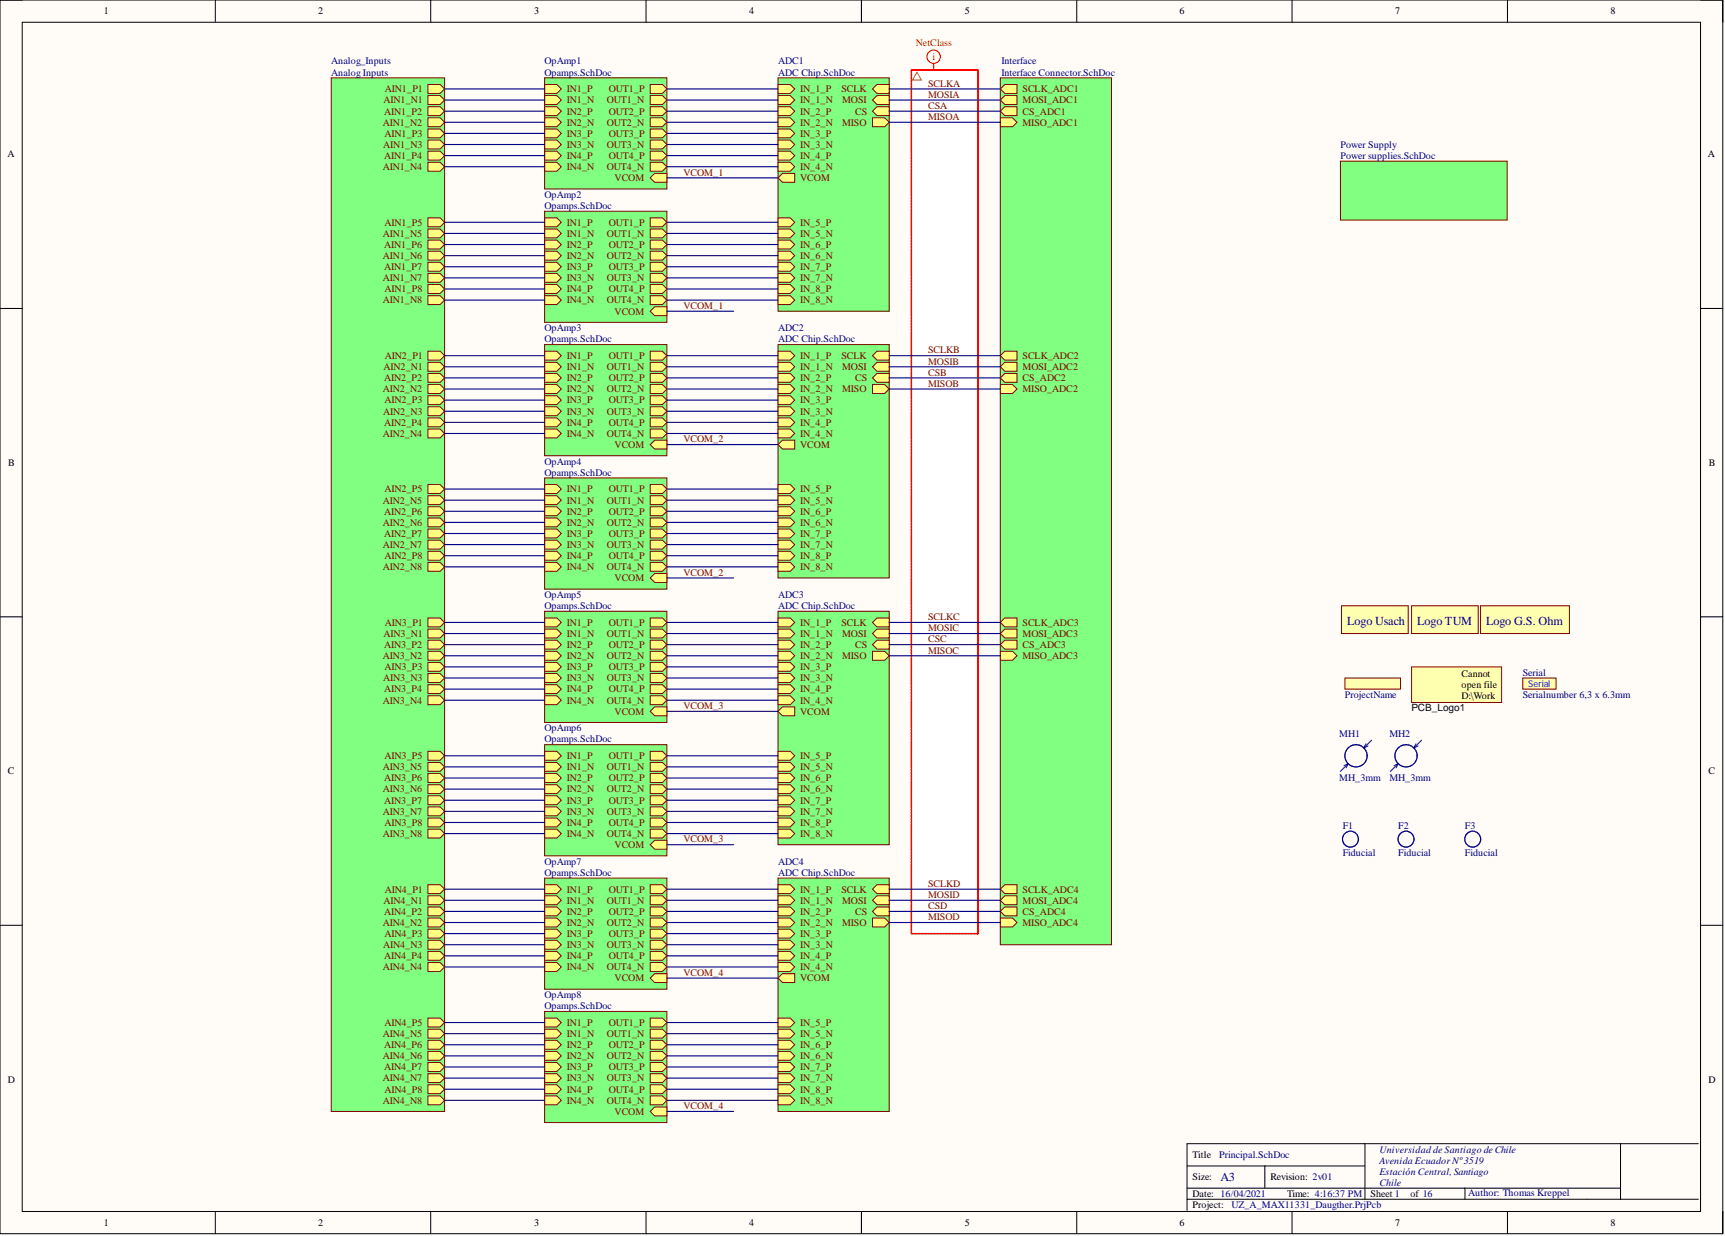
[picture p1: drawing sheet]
<svg xmlns="http://www.w3.org/2000/svg" width="393mm" height="282mm" viewBox="0 0 393 282" stroke-linecap="round" stroke-linejoin="round" font-family="sans-serif">
<defs><g id="words">
<g font-size="2.8" fill="#000080">
<text x="307.2" y="142.6">Logo Usach</text>
<text x="323.1" y="142.6">Logo TUM</text>
<text x="338.9" y="142.6">Logo G.S. Ohm</text>
<text x="278.3" y="269.4">A3</text>
</g>
<g font-size="2.3">
<text x="23.7" y="3.3">1</text>
<text x="72.6" y="3.3">2</text>
<text x="121.8" y="3.3">3</text>
<text x="170.8" y="3.3">4</text>
<text x="220" y="3.3">5</text>
<text x="269" y="3.3">6</text>
<text x="318.2" y="3.3">7</text>
<text x="367.2" y="3.3">8</text>
<text x="1.7" y="35.9">A</text>
<text x="389.5" y="35.9">A</text>
<text x="1.9" y="106.3">B</text>
<text x="389.6" y="106.3">B</text>
<text x="333.3" y="154.4">Cannot</text>
<text x="333.3" y="156.9">open file</text>
<text x="333.3" y="159.4">D:\Work</text>
<text x="321.9" y="162.2">PCB_Logo1_Altium\</text>
<text x="1.8" y="176.6">C</text>
<text x="389.5" y="176.6">C</text>
<text x="1.8" y="247">D</text>
<text x="389.5" y="247">D</text>
<text x="271.9" y="264.1">Title</text>
<text x="271.9" y="269.2">Size:</text>
<text x="289.7" y="269.2">Revision: 2v01</text>
<text x="271.9" y="273">Date: 16/04/2021</text>
<text x="271.9" y="275.5">Project:</text>
<text x="293.5" y="273">Time: 4:16:37 PM</text>
<text x="312.5" y="273">Sheet 1</text>
<text x="321.6" y="273">of 16</text>
<text x="23.7" y="279.6">1</text>
<text x="72.6" y="279.6">2</text>
<text x="121.8" y="279.6">3</text>
<text x="170.8" y="279.6">4</text>
<text x="220" y="279.6">5</text>
<text x="269" y="279.6">6</text>
<text x="318.2" y="279.6">7</text>
<text x="367.2" y="279.6">8</text>
</g>
<g font-size="2.3" fill="#f00">
<text x="208.8" y="10.4">NetClass</text>
<text x="212.6" y="13.7">i</text>
</g>
<g font-size="2.3" fill="#000080">
<text x="75.5" y="14.7">Analog_Inputs</text>
<text x="75.5" y="17.2">Analog Inputs</text>
<text x="124.2" y="14.7">OpAmp1</text>
<text x="124.2" y="17.2">Opamps.SchDoc</text>
<text x="177.4" y="14.7">ADC1</text>
<text x="177.4" y="17.2">ADC Chip.SchDoc</text>
<text x="228.4" y="14.7">Interface</text>
<text x="228.4" y="17.2">Interface Connector.SchDoc</text>
<text x="305.7" y="33.7">Power Supply</text>
<text x="305.7" y="36.3">Power supplies.SchDoc</text>
<text x="124.2" y="45.1">OpAmp2</text>
<text x="124.2" y="47.7">Opamps.SchDoc</text>
<text x="124.2" y="75.5">OpAmp3</text>
<text x="177.4" y="75.5">ADC2</text>
<text x="124.2" y="78.1">Opamps.SchDoc</text>
<text x="177.4" y="78.1">ADC Chip.SchDoc</text>
<text x="124.2" y="106">OpAmp4</text>
<text x="124.2" y="108.5">Opamps.SchDoc</text>
<text x="124.2" y="136.4">OpAmp5</text>
<text x="177.4" y="136.4">ADC3</text>
<text x="124.2" y="138.9">Opamps.SchDoc</text>
<text x="177.4" y="138.9">ADC Chip.SchDoc</text>
<text x="347.2" y="154.1">Serial</text>
<text x="306.7" y="159.2">ProjectName</text>
<text x="347.2" y="159.2">Serialnumber 6,3 x 6.3mm</text>
<text x="124.2" y="166.8">OpAmp6</text>
<text x="124.2" y="169.3">Opamps.SchDoc</text>
<text x="305.4" y="168.1">MH1</text>
<text x="316.8" y="168.1">MH2</text>
<text x="305.4" y="178.2">MH_3mm</text>
<text x="316.8" y="178.2">MH_3mm</text>
<text x="306.2" y="189.1">F1</text>
<text x="318.8" y="189.1">F2</text>
<text x="334" y="189.1">F3</text>
<text x="124.2" y="197.2">OpAmp7</text>
<text x="177.4" y="197.2">ADC4</text>
<text x="306.2" y="195.3">Fiducial</text>
<text x="318.8" y="195.3">Fiducial</text>
<text x="334" y="195.3">Fiducial</text>
<text x="124.2" y="199.7">Opamps.SchDoc</text>
<text x="177.4" y="199.7">ADC Chip.SchDoc</text>
<text x="124.2" y="227.6">OpAmp8</text>
<text x="124.2" y="230.1">Opamps.SchDoc</text>
<text x="314.5" y="262.8">Universidad de Santiago de Chile</text>
<text x="278" y="264.1">Principal.SchDoc</text>
<text x="314.5" y="265.4">Avenida Ecuador Nº3519</text>
<text x="314.5" y="267.9">Estación Central, Santiago</text>
<text x="280.8" y="275.5">UZ_A_MAX11331_Daugther.PrjPcb</text>
<text x="314.5" y="270.4">Chile</text>
<text x="334.8" y="272.7">Author: Thomas Kreppel</text>
</g>
<g font-size="2.3" fill="#800000">
<text x="87.4" y="23.6">AIN1_N1</text>
<text x="87.8" y="21">AIN1_P1</text>
<text x="129.3" y="23.6">IN1_N</text>
<text x="129.3" y="21">IN1_P</text>
<text x="138.4" y="23.6">OUT1_N</text>
<text x="138.8" y="21">OUT1_P</text>
<text x="182.5" y="21">IN_1_P</text>
<text x="182.5" y="23.6">IN_1_N</text>
<text x="191.9" y="21">SCLK</text>
<text x="192" y="23.6">MOSI</text>
<text x="211.6" y="19.8">SCLKA</text>
<text x="211.6" y="22.3">MOSIA</text>
<text x="233.2" y="21">SCLK_ADC1</text>
<text x="233.2" y="23.6">MOSI_ADC1</text>
<text x="87.3" y="28.6">AIN1_N2</text>
<text x="87.6" y="26.1">AIN1_P2</text>
<text x="129.3" y="26.1">IN2_P</text>
<text x="129.3" y="28.6">IN2_N</text>
<text x="138.4" y="28.6">OUT2_N</text>
<text x="138.8" y="26.1">OUT2_P</text>
<text x="182.5" y="26.1">IN_2_P</text>
<text x="182.5" y="28.6">IN_2_N</text>
<text x="192" y="28.6">MISO</text>
<text x="195" y="26.1">CS</text>
<text x="211.6" y="24.8">CSA</text>
<text x="211.6" y="27.4">MISOA</text>
<text x="233.2" y="26.1">CS_ADC1</text>
<text x="233.2" y="28.6">MISO_ADC1</text>
<text x="87.4" y="33.7">AIN1_N3</text>
<text x="87.7" y="31.2">AIN1_P3</text>
<text x="129.3" y="33.7">IN3_N</text>
<text x="129.3" y="31.2">IN3_P</text>
<text x="138.4" y="33.7">OUT3_N</text>
<text x="138.8" y="31.2">OUT3_P</text>
<text x="182.5" y="33.7">IN_3_N</text>
<text x="182.5" y="31.2">IN_3_P</text>
<text x="87.3" y="38.8">AIN1_N4</text>
<text x="87.6" y="36.3">AIN1_P4</text>
<text x="129.3" y="36.3">IN4_P</text>
<text x="129.3" y="38.8">IN4_N</text>
<text x="138.4" y="38.8">OUT4_N</text>
<text x="138.8" y="36.3">OUT4_P</text>
<text x="140.2" y="41.3">VCOM</text>
<text x="155.9" y="40.1">VCOM_1</text>
<text x="182.5" y="36.3">IN_4_P</text>
<text x="182.5" y="38.8">IN_4_N</text>
<text x="182.5" y="41.3">VCOM</text>
<text x="87.3" y="54">AIN1_N5</text>
<text x="87.7" y="51.5">AIN1_P5</text>
<text x="129.3" y="54">IN1_N</text>
<text x="129.3" y="51.5">IN1_P</text>
<text x="138.4" y="54">OUT1_N</text>
<text x="138.8" y="51.5">OUT1_P</text>
<text x="182.5" y="51.5">IN_5_P</text>
<text x="182.5" y="54">IN_5_N</text>
<text x="87.3" y="59.1">AIN1_N6</text>
<text x="87.6" y="56.5">AIN1_P6</text>
<text x="129.3" y="56.5">IN2_P</text>
<text x="129.3" y="59.1">IN2_N</text>
<text x="138.4" y="59.1">OUT2_N</text>
<text x="138.8" y="56.5">OUT2_P</text>
<text x="182.5" y="56.5">IN_6_P</text>
<text x="182.5" y="59.1">IN_6_N</text>
<text x="87.3" y="64.1">AIN1_N7</text>
<text x="87.6" y="61.6">AIN1_P7</text>
<text x="129.3" y="64.1">IN3_N</text>
<text x="129.3" y="61.6">IN3_P</text>
<text x="138.4" y="64.1">OUT3_N</text>
<text x="138.8" y="61.6">OUT3_P</text>
<text x="182.5" y="64.1">IN_7_N</text>
<text x="182.5" y="61.6">IN_7_P</text>
<text x="87.3" y="69.2">AIN1_N8</text>
<text x="87.7" y="66.7">AIN1_P8</text>
<text x="129.3" y="66.7">IN4_P</text>
<text x="129.3" y="69.2">IN4_N</text>
<text x="138.4" y="69.2">OUT4_N</text>
<text x="138.8" y="66.7">OUT4_P</text>
<text x="140.2" y="71.7">VCOM</text>
<text x="155.9" y="70.5">VCOM_1</text>
<text x="182.5" y="69.2">IN_8_N</text>
<text x="182.5" y="66.7">IN_8_P</text>
<text x="87.8" y="81.9">AIN2_P1</text>
<text x="129.3" y="81.9">IN1_P</text>
<text x="138.8" y="81.9">OUT1_P</text>
<text x="182.5" y="81.9">IN_1_P</text>
<text x="191.9" y="81.9">SCLK</text>
<text x="211.6" y="80.6">SCLKB</text>
<text x="211.6" y="83.1">MOSIB</text>
<text x="233.2" y="81.9">SCLK_ADC2</text>
<text x="87.3" y="89.5">AIN2_N2</text>
<text x="87.4" y="84.4">AIN2_N1</text>
<text x="87.6" y="86.9">AIN2_P2</text>
<text x="129.3" y="86.9">IN2_P</text>
<text x="129.3" y="84.4">IN1_N</text>
<text x="129.3" y="89.5">IN2_N</text>
<text x="138.4" y="84.4">OUT1_N</text>
<text x="138.4" y="89.5">OUT2_N</text>
<text x="138.8" y="86.9">OUT2_P</text>
<text x="182.5" y="84.4">IN_1_N</text>
<text x="182.5" y="86.9">IN_2_P</text>
<text x="182.5" y="89.5">IN_2_N</text>
<text x="192" y="84.4">MOSI</text>
<text x="192" y="89.5">MISO</text>
<text x="195" y="86.9">CS</text>
<text x="211.6" y="85.7">CSB</text>
<text x="211.6" y="88.2">MISOB</text>
<text x="233.2" y="86.9">CS_ADC2</text>
<text x="233.2" y="84.4">MOSI_ADC2</text>
<text x="233.2" y="89.5">MISO_ADC2</text>
<text x="87.4" y="94.5">AIN2_N3</text>
<text x="87.7" y="92">AIN2_P3</text>
<text x="129.3" y="94.5">IN3_N</text>
<text x="129.3" y="92">IN3_P</text>
<text x="138.4" y="94.5">OUT3_N</text>
<text x="138.8" y="92">OUT3_P</text>
<text x="182.5" y="94.5">IN_3_N</text>
<text x="182.5" y="92">IN_3_P</text>
<text x="87.3" y="99.6">AIN2_N4</text>
<text x="87.6" y="97.1">AIN2_P4</text>
<text x="129.3" y="97.1">IN4_P</text>
<text x="129.3" y="99.6">IN4_N</text>
<text x="138.4" y="99.6">OUT4_N</text>
<text x="138.8" y="97.1">OUT4_P</text>
<text x="155.9" y="100.9">VCOM_2</text>
<text x="182.5" y="97.1">IN_4_P</text>
<text x="182.5" y="99.6">IN_4_N</text>
<text x="140.2" y="102.2">VCOM</text>
<text x="182.5" y="102.2">VCOM</text>
<text x="87.7" y="112.3">AIN2_P5</text>
<text x="129.3" y="112.3">IN1_P</text>
<text x="138.8" y="112.3">OUT1_P</text>
<text x="182.5" y="112.3">IN_5_P</text>
<text x="87.3" y="114.8">AIN2_N5</text>
<text x="87.3" y="119.9">AIN2_N6</text>
<text x="87.6" y="117.4">AIN2_P6</text>
<text x="129.3" y="117.4">IN2_P</text>
<text x="129.3" y="114.8">IN1_N</text>
<text x="129.3" y="119.9">IN2_N</text>
<text x="138.4" y="114.8">OUT1_N</text>
<text x="138.4" y="119.9">OUT2_N</text>
<text x="138.8" y="117.4">OUT2_P</text>
<text x="182.5" y="117.4">IN_6_P</text>
<text x="182.5" y="114.8">IN_5_N</text>
<text x="182.5" y="119.9">IN_6_N</text>
<text x="87.3" y="125">AIN2_N7</text>
<text x="87.6" y="122.4">AIN2_P7</text>
<text x="129.3" y="125">IN3_N</text>
<text x="129.3" y="122.4">IN3_P</text>
<text x="138.4" y="125">OUT3_N</text>
<text x="138.8" y="122.4">OUT3_P</text>
<text x="182.5" y="125">IN_7_N</text>
<text x="182.5" y="122.4">IN_7_P</text>
<text x="87.3" y="130">AIN2_N8</text>
<text x="87.7" y="127.5">AIN2_P8</text>
<text x="129.3" y="127.5">IN4_P</text>
<text x="129.3" y="130">IN4_N</text>
<text x="138.4" y="130">OUT4_N</text>
<text x="138.8" y="127.5">OUT4_P</text>
<text x="155.9" y="131.3">VCOM_2</text>
<text x="182.5" y="130">IN_8_N</text>
<text x="182.5" y="127.5">IN_8_P</text>
<text x="140.2" y="132.6">VCOM</text>
<text x="87.8" y="142.7">AIN3_P1</text>
<text x="129.3" y="142.7">IN1_P</text>
<text x="138.8" y="142.7">OUT1_P</text>
<text x="182.5" y="142.7">IN_1_P</text>
<text x="191.9" y="142.7">SCLK</text>
<text x="211.6" y="141.4">SCLKC</text>
<text x="211.6" y="144">MOSIC</text>
<text x="233.2" y="142.7">SCLK_ADC3</text>
<text x="87.4" y="145.2">AIN3_N1</text>
<text x="87.6" y="147.8">AIN3_P2</text>
<text x="129.3" y="147.8">IN2_P</text>
<text x="129.3" y="145.2">IN1_N</text>
<text x="138.4" y="145.2">OUT1_N</text>
<text x="138.8" y="147.8">OUT2_P</text>
<text x="182.5" y="145.2">IN_1_N</text>
<text x="182.5" y="147.8">IN_2_P</text>
<text x="192" y="145.2">MOSI</text>
<text x="195" y="147.8">CS</text>
<text x="211.6" y="146.5">CSC</text>
<text x="211.6" y="149">MISOC</text>
<text x="233.2" y="147.8">CS_ADC3</text>
<text x="233.2" y="145.2">MOSI_ADC3</text>
<text x="87.3" y="150.3">AIN3_N2</text>
<text x="87.4" y="155.4">AIN3_N3</text>
<text x="87.7" y="152.8">AIN3_P3</text>
<text x="129.3" y="155.4">IN3_N</text>
<text x="129.3" y="150.3">IN2_N</text>
<text x="129.3" y="152.8">IN3_P</text>
<text x="138.4" y="155.4">OUT3_N</text>
<text x="138.4" y="150.3">OUT2_N</text>
<text x="138.8" y="152.8">OUT3_P</text>
<text x="182.5" y="150.3">IN_2_N</text>
<text x="182.5" y="155.4">IN_3_N</text>
<text x="182.5" y="152.8">IN_3_P</text>
<text x="192" y="150.3">MISO</text>
<text x="233.2" y="150.3">MISO_ADC3</text>
<text x="87.3" y="160.4">AIN3_N4</text>
<text x="87.6" y="157.9">AIN3_P4</text>
<text x="129.3" y="157.9">IN4_P</text>
<text x="129.3" y="160.4">IN4_N</text>
<text x="138.4" y="160.4">OUT4_N</text>
<text x="138.8" y="157.9">OUT4_P</text>
<text x="155.9" y="161.7">VCOM_3</text>
<text x="182.5" y="157.9">IN_4_P</text>
<text x="182.5" y="160.4">IN_4_N</text>
<text x="140.2" y="163">VCOM</text>
<text x="182.5" y="163">VCOM</text>
<text x="87.7" y="173.1">AIN3_P5</text>
<text x="129.3" y="173.1">IN1_P</text>
<text x="138.8" y="173.1">OUT1_P</text>
<text x="182.5" y="173.1">IN_5_P</text>
<text x="87.3" y="175.7">AIN3_N5</text>
<text x="87.6" y="178.2">AIN3_P6</text>
<text x="129.3" y="178.2">IN2_P</text>
<text x="129.3" y="175.7">IN1_N</text>
<text x="138.4" y="175.7">OUT1_N</text>
<text x="138.8" y="178.2">OUT2_P</text>
<text x="182.5" y="178.2">IN_6_P</text>
<text x="182.5" y="175.7">IN_5_N</text>
<text x="87.3" y="185.8">AIN3_N7</text>
<text x="87.3" y="180.7">AIN3_N6</text>
<text x="87.6" y="183.3">AIN3_P7</text>
<text x="129.3" y="185.8">IN3_N</text>
<text x="129.3" y="180.7">IN2_N</text>
<text x="129.3" y="183.3">IN3_P</text>
<text x="138.4" y="185.8">OUT3_N</text>
<text x="138.4" y="180.7">OUT2_N</text>
<text x="138.8" y="183.3">OUT3_P</text>
<text x="182.5" y="185.8">IN_7_N</text>
<text x="182.5" y="180.7">IN_6_N</text>
<text x="182.5" y="183.3">IN_7_P</text>
<text x="87.3" y="190.9">AIN3_N8</text>
<text x="87.7" y="188.3">AIN3_P8</text>
<text x="129.3" y="188.3">IN4_P</text>
<text x="129.3" y="190.9">IN4_N</text>
<text x="138.4" y="190.9">OUT4_N</text>
<text x="138.8" y="188.3">OUT4_P</text>
<text x="182.5" y="190.9">IN_8_N</text>
<text x="182.5" y="188.3">IN_8_P</text>
<text x="140.2" y="193.4">VCOM</text>
<text x="155.9" y="192.1">VCOM_3</text>
<text x="87.8" y="203.5">AIN4_P1</text>
<text x="129.3" y="203.5">IN1_P</text>
<text x="138.8" y="203.5">OUT1_P</text>
<text x="182.5" y="203.5">IN_1_P</text>
<text x="191.9" y="203.5">SCLK</text>
<text x="211.6" y="202.3">SCLKD</text>
<text x="233.2" y="203.5">SCLK_ADC4</text>
<text x="87.4" y="206.1">AIN4_N1</text>
<text x="87.6" y="208.6">AIN4_P2</text>
<text x="129.3" y="208.6">IN2_P</text>
<text x="129.3" y="206.1">IN1_N</text>
<text x="138.4" y="206.1">OUT1_N</text>
<text x="138.8" y="208.6">OUT2_P</text>
<text x="182.5" y="206.1">IN_1_N</text>
<text x="182.5" y="208.6">IN_2_P</text>
<text x="192" y="206.1">MOSI</text>
<text x="195" y="208.6">CS</text>
<text x="211.6" y="204.8">MOSID</text>
<text x="211.6" y="207.3">CSD</text>
<text x="211.6" y="209.9">MISOD</text>
<text x="233.2" y="208.6">CS_ADC4</text>
<text x="233.2" y="206.1">MOSI_ADC4</text>
<text x="87.3" y="211.1">AIN4_N2</text>
<text x="87.7" y="213.7">AIN4_P3</text>
<text x="129.3" y="211.1">IN2_N</text>
<text x="129.3" y="213.7">IN3_P</text>
<text x="138.4" y="211.1">OUT2_N</text>
<text x="138.8" y="213.7">OUT3_P</text>
<text x="182.5" y="211.1">IN_2_N</text>
<text x="182.5" y="213.7">IN_3_P</text>
<text x="192" y="211.1">MISO</text>
<text x="233.2" y="211.1">MISO_ADC4</text>
<text x="87.3" y="221.3">AIN4_N4</text>
<text x="87.4" y="216.2">AIN4_N3</text>
<text x="87.6" y="218.7">AIN4_P4</text>
<text x="129.3" y="218.7">IN4_P</text>
<text x="129.3" y="216.2">IN3_N</text>
<text x="129.3" y="221.3">IN4_N</text>
<text x="138.4" y="216.2">OUT3_N</text>
<text x="138.4" y="221.3">OUT4_N</text>
<text x="138.8" y="218.7">OUT4_P</text>
<text x="182.5" y="218.7">IN_4_P</text>
<text x="182.5" y="216.2">IN_3_N</text>
<text x="182.5" y="221.3">IN_4_N</text>
<text x="140.2" y="223.8">VCOM</text>
<text x="155.9" y="222.5">VCOM_4</text>
<text x="182.5" y="223.8">VCOM</text>
<text x="87.7" y="234">AIN4_P5</text>
<text x="129.3" y="234">IN1_P</text>
<text x="138.8" y="234">OUT1_P</text>
<text x="182.5" y="234">IN_5_P</text>
<text x="87.3" y="236.5">AIN4_N5</text>
<text x="87.6" y="239">AIN4_P6</text>
<text x="129.3" y="239">IN2_P</text>
<text x="129.3" y="236.5">IN1_N</text>
<text x="138.4" y="236.5">OUT1_N</text>
<text x="138.8" y="239">OUT2_P</text>
<text x="182.5" y="239">IN_6_P</text>
<text x="182.5" y="236.5">IN_5_N</text>
<text x="87.3" y="241.6">AIN4_N6</text>
<text x="87.6" y="244.1">AIN4_P7</text>
<text x="129.3" y="241.6">IN2_N</text>
<text x="129.3" y="244.1">IN3_P</text>
<text x="138.4" y="241.6">OUT2_N</text>
<text x="138.8" y="244.1">OUT3_P</text>
<text x="182.5" y="241.6">IN_6_N</text>
<text x="182.5" y="244.1">IN_7_P</text>
<text x="87.3" y="246.6">AIN4_N7</text>
<text x="87.3" y="251.7">AIN4_N8</text>
<text x="87.7" y="249.2">AIN4_P8</text>
<text x="129.3" y="249.2">IN4_P</text>
<text x="129.3" y="246.6">IN3_N</text>
<text x="129.3" y="251.7">IN4_N</text>
<text x="138.4" y="246.6">OUT3_N</text>
<text x="138.4" y="251.7">OUT4_N</text>
<text x="138.8" y="249.2">OUT4_P</text>
<text x="182.5" y="246.6">IN_7_N</text>
<text x="182.5" y="251.7">IN_8_N</text>
<text x="182.5" y="249.2">IN_8_P</text>
<text x="140.2" y="254.2">VCOM</text>
<text x="155.9" y="253">VCOM_4</text>
</g>
<text font-size="2.1" fill="#00f" x="348.5" y="156.7">Serial</text>
</g></defs>
<path d="M0 0h392.8v281.3h-392.8z" fill-rule="evenodd" fill="#fffcf8"/>
<path d="M0 0h392.8v281.3h-392.8z" fill="none" stroke="#000" stroke-width=".23"/>
<path d="M5.1 5.1h382.7v271.2h-382.7z" fill-rule="evenodd" fill="#fffcf8"/>
<g fill="none" stroke="#000" stroke-width=".23">
<path d="M0 0h5.1M5.1 5.1h382.7v271.2h-382.7zM49.1 0v5.1M98.2 0v5.1M147.3 0v5.1M196.4 0v5.1M245.5 0v5.1M294.6 0v5.1M343.7 0v5.1M387.8 0h5v5.1M0 70.3h5.1M387.8 70.3h5"/>
<path d="M0 140.7h5.1M387.8 140.7h5M0 211h5.1M387.8 211h5M49.1 276.3v5M98.2 276.3v5M147.3 276.3v5M196.4 276.3v5M245.5 276.3v5M294.6 276.3v5M343.7 276.3v5M392.8 276.3v5"/>
</g>
<path d="M207.8 16h15.2v196.9h-15.2z" fill-rule="evenodd" fill="#fff"/>
<path d="M270.7 265.9h40.5M270.7 273.5h116.6M270.7 271h98.8M288.4 265.9v5.1M311.2 260.8v12.7M334 271v2.5M369.5 260.8v12.7M387.3 260.8h-116.6v15.2" fill="none" stroke="#000" stroke-width=".23"/>
<path d="M228.1 17.7h25.3v197.7h-25.3z" fill-rule="evenodd" fill="#80ff80"/>
<path d="M228.1 17.7h25.3v197.7h-25.3z" fill="none" stroke="#800000" stroke-width=".23"/>
<path d="M229.1 85.2h2.8v2h-2.8l-1-1z" fill-rule="evenodd" fill="#ffff80"/>
<path d="M229.1 85.2h2.8v2h-2.8l-1-1z" fill="none" stroke="#800000" stroke-width=".23"/>
<path d="M229.1 206.8h2.8v2.1h-2.8l-1-1.1z" fill-rule="evenodd" fill="#ffff80"/>
<path d="M229.1 206.8h2.8v2.1h-2.8l-1-1.1z" fill="none" stroke="#800000" stroke-width=".23"/>
<path d="M229.1 80.1h2.8v2h-2.8l-1-1z" fill-rule="evenodd" fill="#ffff80"/>
<path d="M229.1 80.1h2.8v2h-2.8l-1-1z" fill="none" stroke="#800000" stroke-width=".23"/>
<path d="M229.1 201.8h2.8v2h-2.8l-1-1z" fill-rule="evenodd" fill="#ffff80"/>
<path d="M229.1 201.8h2.8v2h-2.8l-1-1z" fill="none" stroke="#800000" stroke-width=".23"/>
<path d="M229.1 24.3h2.8v2.1h-2.8l-1-1z" fill-rule="evenodd" fill="#ffff80"/>
<path d="M229.1 24.3h2.8v2.1h-2.8l-1-1z" fill="none" stroke="#800000" stroke-width=".23"/>
<path d="M228.1 26.9h2.8l1 1-1 1h-2.8z" fill-rule="evenodd" fill="#ffff80"/>
<path d="M228.1 26.9h2.8l1 1-1 1h-2.8z" fill="none" stroke="#800000" stroke-width=".23"/>
<path d="M229.1 204.3h2.8v2h-2.8l-1-1z" fill-rule="evenodd" fill="#ffff80"/>
<path d="M229.1 204.3h2.8v2h-2.8l-1-1z" fill="none" stroke="#800000" stroke-width=".23"/>
<path d="M229.1 146h2.8v2h-2.8l-1-1z" fill-rule="evenodd" fill="#ffff80"/>
<path d="M229.1 146h2.8v2h-2.8l-1-1z" fill="none" stroke="#800000" stroke-width=".23"/>
<path d="M229.1 140.9h2.8v2.1h-2.8l-1-1.1z" fill-rule="evenodd" fill="#ffff80"/>
<path d="M229.1 140.9h2.8v2.1h-2.8l-1-1.1z" fill="none" stroke="#800000" stroke-width=".23"/>
<path d="M229.1 82.6h2.8v2.1h-2.8l-1-1.1z" fill-rule="evenodd" fill="#ffff80"/>
<path d="M229.1 82.6h2.8v2.1h-2.8l-1-1.1z" fill="none" stroke="#800000" stroke-width=".23"/>
<path d="M229.1 143.5h2.8v2h-2.8l-1-1z" fill-rule="evenodd" fill="#ffff80"/>
<path d="M229.1 143.5h2.8v2h-2.8l-1-1z" fill="none" stroke="#800000" stroke-width=".23"/>
<path d="M228.1 209.4h2.8l1 1-1 1h-2.8z" fill-rule="evenodd" fill="#ffff80"/>
<path d="M228.1 209.4h2.8l1 1-1 1h-2.8z" fill="none" stroke="#800000" stroke-width=".23"/>
<path d="M228.1 148.5h2.8l1 1-1 1.1h-2.8z" fill-rule="evenodd" fill="#ffff80"/>
<path d="M228.1 148.5h2.8l1 1-1 1.1h-2.8z" fill="none" stroke="#800000" stroke-width=".23"/>
<path d="M228.1 87.7h2.8l1 1-1 1h-2.8z" fill-rule="evenodd" fill="#ffff80"/>
<path d="M228.1 87.7h2.8l1 1-1 1h-2.8z" fill="none" stroke="#800000" stroke-width=".23"/>
<path d="M229.1 19.3h2.8v2h-2.8l-1-1z" fill-rule="evenodd" fill="#ffff80"/>
<path d="M229.1 19.3h2.8v2h-2.8l-1-1z" fill="none" stroke="#800000" stroke-width=".23"/>
<path d="M229.1 21.8h2.8v2h-2.8l-1-1z" fill-rule="evenodd" fill="#ffff80"/>
<path d="M229.1 21.8h2.8v2h-2.8l-1-1z" fill="none" stroke="#800000" stroke-width=".23"/>
<path d="M75.5 17.7h25.9v235.8h-25.9z" fill-rule="evenodd" fill="#80ff80"/>
<path d="M75.5 17.7h25.9v235.8h-25.9z" fill="none" stroke="#800000" stroke-width=".23"/>
<path d="M97.6 21.8h2.8l1 1-1 1h-2.8z" fill-rule="evenodd" fill="#ffff80"/>
<path d="M97.6 21.8h2.8l1 1-1 1h-2.8z" fill="none" stroke="#800000" stroke-width=".23"/>
<path d="M97.6 19.3h2.8l1 1-1 1h-2.8z" fill-rule="evenodd" fill="#ffff80"/>
<path d="M97.6 19.3h2.8l1 1-1 1h-2.8z" fill="none" stroke="#800000" stroke-width=".23"/>
<path d="M97.6 67.4h2.8l1 1-1 1.1h-2.8z" fill-rule="evenodd" fill="#ffff80"/>
<path d="M97.6 67.4h2.8l1 1-1 1.1h-2.8z" fill="none" stroke="#800000" stroke-width=".23"/>
<path d="M97.6 62.4h2.8l1 1-1 1h-2.8z" fill-rule="evenodd" fill="#ffff80"/>
<path d="M97.6 62.4h2.8l1 1-1 1h-2.8z" fill="none" stroke="#800000" stroke-width=".23"/>
<path d="M97.6 82.6h2.8l1 1-1 1.1h-2.8z" fill-rule="evenodd" fill="#ffff80"/>
<path d="M97.6 82.6h2.8l1 1-1 1.1h-2.8z" fill="none" stroke="#800000" stroke-width=".23"/>
<path d="M97.6 80.1h2.8l1 1-1 1h-2.8z" fill-rule="evenodd" fill="#ffff80"/>
<path d="M97.6 80.1h2.8l1 1-1 1h-2.8z" fill="none" stroke="#800000" stroke-width=".23"/>
<path d="M97.6 115.6h2.8l1 1-1 1h-2.8z" fill-rule="evenodd" fill="#ffff80"/>
<path d="M97.6 115.6h2.8l1 1-1 1h-2.8z" fill="none" stroke="#800000" stroke-width=".23"/>
<path d="M97.6 24.3h2.8l1 1.1-1 1h-2.8z" fill-rule="evenodd" fill="#ffff80"/>
<path d="M97.6 24.3h2.8l1 1.1-1 1h-2.8z" fill="none" stroke="#800000" stroke-width=".23"/>
<path d="M97.6 29.4h2.8l1 1-1 1h-2.8z" fill-rule="evenodd" fill="#ffff80"/>
<path d="M97.6 29.4h2.8l1 1-1 1h-2.8z" fill="none" stroke="#800000" stroke-width=".23"/>
<path d="M97.6 85.2h2.8l1 1-1 1h-2.8z" fill-rule="evenodd" fill="#ffff80"/>
<path d="M97.6 85.2h2.8l1 1-1 1h-2.8z" fill="none" stroke="#800000" stroke-width=".23"/>
<path d="M97.6 95.3h2.8l1 1-1 1h-2.8z" fill-rule="evenodd" fill="#ffff80"/>
<path d="M97.6 95.3h2.8l1 1-1 1h-2.8z" fill="none" stroke="#800000" stroke-width=".23"/>
<path d="M97.6 125.7h2.8l1 1-1 1.1h-2.8z" fill-rule="evenodd" fill="#ffff80"/>
<path d="M97.6 125.7h2.8l1 1-1 1.1h-2.8z" fill="none" stroke="#800000" stroke-width=".23"/>
<path d="M97.6 59.8h2.8l1 1-1 1.1h-2.8z" fill-rule="evenodd" fill="#ffff80"/>
<path d="M97.6 59.8h2.8l1 1-1 1.1h-2.8z" fill="none" stroke="#800000" stroke-width=".23"/>
<path d="M97.6 49.7h2.8l1 1-1 1h-2.8z" fill-rule="evenodd" fill="#ffff80"/>
<path d="M97.6 49.7h2.8l1 1-1 1h-2.8z" fill="none" stroke="#800000" stroke-width=".23"/>
<path d="M97.6 31.9h2.8l1 1.1-1 1h-2.8z" fill-rule="evenodd" fill="#ffff80"/>
<path d="M97.6 31.9h2.8l1 1.1-1 1h-2.8z" fill="none" stroke="#800000" stroke-width=".23"/>
<path d="M97.6 26.9h2.8l1 1-1 1h-2.8z" fill-rule="evenodd" fill="#ffff80"/>
<path d="M97.6 26.9h2.8l1 1-1 1h-2.8z" fill="none" stroke="#800000" stroke-width=".23"/>
<path d="M97.6 52.2h2.8l1 1-1 1h-2.8z" fill-rule="evenodd" fill="#ffff80"/>
<path d="M97.6 52.2h2.8l1 1-1 1h-2.8z" fill="none" stroke="#800000" stroke-width=".23"/>
<path d="M97.6 110.5h2.8l1 1-1 1h-2.8z" fill-rule="evenodd" fill="#ffff80"/>
<path d="M97.6 110.5h2.8l1 1-1 1h-2.8z" fill="none" stroke="#800000" stroke-width=".23"/>
<path d="M97.6 54.8h2.8l1 1-1 1h-2.8z" fill-rule="evenodd" fill="#ffff80"/>
<path d="M97.6 54.8h2.8l1 1-1 1h-2.8z" fill="none" stroke="#800000" stroke-width=".23"/>
<path d="M97.6 37h2.8l1 1-1 1h-2.8z" fill-rule="evenodd" fill="#ffff80"/>
<path d="M97.6 37h2.8l1 1-1 1h-2.8z" fill="none" stroke="#800000" stroke-width=".23"/>
<path d="M97.6 64.9h2.8l1 1-1 1h-2.8z" fill-rule="evenodd" fill="#ffff80"/>
<path d="M97.6 64.9h2.8l1 1-1 1h-2.8z" fill="none" stroke="#800000" stroke-width=".23"/>
<path d="M97.6 90.2h2.8l1 1.1-1 1h-2.8z" fill-rule="evenodd" fill="#ffff80"/>
<path d="M97.6 90.2h2.8l1 1.1-1 1h-2.8z" fill="none" stroke="#800000" stroke-width=".23"/>
<path d="M97.6 120.7h2.8l1 1-1 1h-2.8z" fill-rule="evenodd" fill="#ffff80"/>
<path d="M97.6 120.7h2.8l1 1-1 1h-2.8z" fill="none" stroke="#800000" stroke-width=".23"/>
<path d="M97.6 34.5h2.8l1 1-1 1h-2.8z" fill-rule="evenodd" fill="#ffff80"/>
<path d="M97.6 34.5h2.8l1 1-1 1h-2.8z" fill="none" stroke="#800000" stroke-width=".23"/>
<path d="M97.6 57.3h2.8l1 1-1 1h-2.8z" fill-rule="evenodd" fill="#ffff80"/>
<path d="M97.6 57.3h2.8l1 1-1 1h-2.8z" fill="none" stroke="#800000" stroke-width=".23"/>
<path d="M97.6 247.4h2.8l1 1-1 1h-2.8z" fill-rule="evenodd" fill="#ffff80"/>
<path d="M97.6 247.4h2.8l1 1-1 1h-2.8z" fill="none" stroke="#800000" stroke-width=".23"/>
<path d="M97.6 146h2.8l1 1-1 1h-2.8z" fill-rule="evenodd" fill="#ffff80"/>
<path d="M97.6 146h2.8l1 1-1 1h-2.8z" fill="none" stroke="#800000" stroke-width=".23"/>
<path d="M97.6 181.5h2.8l1 1-1 1h-2.8z" fill-rule="evenodd" fill="#ffff80"/>
<path d="M97.6 181.5h2.8l1 1-1 1h-2.8z" fill="none" stroke="#800000" stroke-width=".23"/>
<path d="M97.6 123.2h2.8l1 1-1 1h-2.8z" fill-rule="evenodd" fill="#ffff80"/>
<path d="M97.6 123.2h2.8l1 1-1 1h-2.8z" fill="none" stroke="#800000" stroke-width=".23"/>
<path d="M97.6 214.4h2.8l1 1-1 1.1h-2.8z" fill-rule="evenodd" fill="#ffff80"/>
<path d="M97.6 214.4h2.8l1 1-1 1.1h-2.8z" fill="none" stroke="#800000" stroke-width=".23"/>
<path d="M97.6 92.8h2.8l1 1-1 1h-2.8z" fill-rule="evenodd" fill="#ffff80"/>
<path d="M97.6 92.8h2.8l1 1-1 1h-2.8z" fill="none" stroke="#800000" stroke-width=".23"/>
<path d="M97.6 140.9h2.8l1 1-1 1.1h-2.8z" fill-rule="evenodd" fill="#ffff80"/>
<path d="M97.6 140.9h2.8l1 1-1 1.1h-2.8z" fill="none" stroke="#800000" stroke-width=".23"/>
<path d="M97.6 232.2h2.8l1 1-1 1h-2.8z" fill-rule="evenodd" fill="#ffff80"/>
<path d="M97.6 232.2h2.8l1 1-1 1h-2.8z" fill="none" stroke="#800000" stroke-width=".23"/>
<path d="M97.6 171.3h2.8l1 1.1-1 1h-2.8z" fill-rule="evenodd" fill="#ffff80"/>
<path d="M97.6 171.3h2.8l1 1.1-1 1h-2.8z" fill="none" stroke="#800000" stroke-width=".23"/>
<path d="M97.6 184h2.8l1 1-1 1h-2.8z" fill-rule="evenodd" fill="#ffff80"/>
<path d="M97.6 184h2.8l1 1-1 1h-2.8z" fill="none" stroke="#800000" stroke-width=".23"/>
<path d="M97.6 209.4h2.8l1 1-1 1h-2.8z" fill-rule="evenodd" fill="#ffff80"/>
<path d="M97.6 209.4h2.8l1 1-1 1h-2.8z" fill="none" stroke="#800000" stroke-width=".23"/>
<path d="M97.6 204.3h2.8l1 1-1 1h-2.8z" fill-rule="evenodd" fill="#ffff80"/>
<path d="M97.6 204.3h2.8l1 1-1 1h-2.8z" fill="none" stroke="#800000" stroke-width=".23"/>
<path d="M97.6 156.1h2.8l1 1.1-1 1h-2.8z" fill-rule="evenodd" fill="#ffff80"/>
<path d="M97.6 156.1h2.8l1 1.1-1 1h-2.8z" fill="none" stroke="#800000" stroke-width=".23"/>
<path d="M97.6 242.3h2.8l1 1-1 1h-2.8z" fill-rule="evenodd" fill="#ffff80"/>
<path d="M97.6 242.3h2.8l1 1-1 1h-2.8z" fill="none" stroke="#800000" stroke-width=".23"/>
<path d="M97.6 211.9h2.8l1 1-1 1h-2.8z" fill-rule="evenodd" fill="#ffff80"/>
<path d="M97.6 211.9h2.8l1 1-1 1h-2.8z" fill="none" stroke="#800000" stroke-width=".23"/>
<path d="M97.6 176.4h2.8l1 1-1 1h-2.8z" fill-rule="evenodd" fill="#ffff80"/>
<path d="M97.6 176.4h2.8l1 1-1 1h-2.8z" fill="none" stroke="#800000" stroke-width=".23"/>
<path d="M97.6 143.5h2.8l1 1-1 1h-2.8z" fill-rule="evenodd" fill="#ffff80"/>
<path d="M97.6 143.5h2.8l1 1-1 1h-2.8z" fill="none" stroke="#800000" stroke-width=".23"/>
<path d="M97.6 244.8h2.8l1 1.1-1 1h-2.8z" fill-rule="evenodd" fill="#ffff80"/>
<path d="M97.6 244.8h2.8l1 1.1-1 1h-2.8z" fill="none" stroke="#800000" stroke-width=".23"/>
<path d="M97.6 186.6h2.8l1 1-1 1h-2.8z" fill-rule="evenodd" fill="#ffff80"/>
<path d="M97.6 186.6h2.8l1 1-1 1h-2.8z" fill="none" stroke="#800000" stroke-width=".23"/>
<path d="M97.6 249.9h2.8l1 1-1 1h-2.8z" fill-rule="evenodd" fill="#ffff80"/>
<path d="M97.6 249.9h2.8l1 1-1 1h-2.8z" fill="none" stroke="#800000" stroke-width=".23"/>
<path d="M97.6 153.6h2.8l1 1-1 1h-2.8z" fill-rule="evenodd" fill="#ffff80"/>
<path d="M97.6 153.6h2.8l1 1-1 1h-2.8z" fill="none" stroke="#800000" stroke-width=".23"/>
<path d="M97.6 113h2.8l1 1.1-1 1h-2.8z" fill-rule="evenodd" fill="#ffff80"/>
<path d="M97.6 113h2.8l1 1.1-1 1h-2.8z" fill="none" stroke="#800000" stroke-width=".23"/>
<path d="M97.6 97.8h2.8l1 1.1-1 1h-2.8z" fill-rule="evenodd" fill="#ffff80"/>
<path d="M97.6 97.8h2.8l1 1.1-1 1h-2.8z" fill="none" stroke="#800000" stroke-width=".23"/>
<path d="M97.6 217h2.8l1 1-1 1h-2.8z" fill-rule="evenodd" fill="#ffff80"/>
<path d="M97.6 217h2.8l1 1-1 1h-2.8z" fill="none" stroke="#800000" stroke-width=".23"/>
<path d="M97.6 148.5h2.8l1 1-1 1.1h-2.8z" fill-rule="evenodd" fill="#ffff80"/>
<path d="M97.6 148.5h2.8l1 1-1 1.1h-2.8z" fill="none" stroke="#800000" stroke-width=".23"/>
<path d="M97.6 234.7h2.8l1 1-1 1h-2.8z" fill-rule="evenodd" fill="#ffff80"/>
<path d="M97.6 234.7h2.8l1 1-1 1h-2.8z" fill="none" stroke="#800000" stroke-width=".23"/>
<path d="M97.6 128.3h2.8l1 1-1 1h-2.8z" fill-rule="evenodd" fill="#ffff80"/>
<path d="M97.6 128.3h2.8l1 1-1 1h-2.8z" fill="none" stroke="#800000" stroke-width=".23"/>
<path d="M97.6 178.9h2.8l1 1.1-1 1h-2.8z" fill-rule="evenodd" fill="#ffff80"/>
<path d="M97.6 178.9h2.8l1 1.1-1 1h-2.8z" fill="none" stroke="#800000" stroke-width=".23"/>
<path d="M97.6 201.8h2.8l1 1-1 1h-2.8z" fill-rule="evenodd" fill="#ffff80"/>
<path d="M97.6 201.8h2.8l1 1-1 1h-2.8z" fill="none" stroke="#800000" stroke-width=".23"/>
<path d="M97.6 219.5h2.8l1 1-1 1h-2.8z" fill-rule="evenodd" fill="#ffff80"/>
<path d="M97.6 219.5h2.8l1 1-1 1h-2.8z" fill="none" stroke="#800000" stroke-width=".23"/>
<path d="M97.6 158.7h2.8l1 1-1 1h-2.8z" fill-rule="evenodd" fill="#ffff80"/>
<path d="M97.6 158.7h2.8l1 1-1 1h-2.8z" fill="none" stroke="#800000" stroke-width=".23"/>
<path d="M97.6 118.1h2.8l1 1-1 1h-2.8z" fill-rule="evenodd" fill="#ffff80"/>
<path d="M97.6 118.1h2.8l1 1-1 1h-2.8z" fill="none" stroke="#800000" stroke-width=".23"/>
<path d="M97.6 206.8h2.8l1 1-1 1.1h-2.8z" fill-rule="evenodd" fill="#ffff80"/>
<path d="M97.6 206.8h2.8l1 1-1 1.1h-2.8z" fill="none" stroke="#800000" stroke-width=".23"/>
<path d="M97.6 237.2h2.8l1 1.1-1 1h-2.8z" fill-rule="evenodd" fill="#ffff80"/>
<path d="M97.6 237.2h2.8l1 1.1-1 1h-2.8z" fill="none" stroke="#800000" stroke-width=".23"/>
<path d="M97.6 189.1h2.8l1 1-1 1h-2.8z" fill-rule="evenodd" fill="#ffff80"/>
<path d="M97.6 189.1h2.8l1 1-1 1h-2.8z" fill="none" stroke="#800000" stroke-width=".23"/>
<path d="M97.6 239.8h2.8l1 1-1 1h-2.8z" fill-rule="evenodd" fill="#ffff80"/>
<path d="M97.6 239.8h2.8l1 1-1 1h-2.8z" fill="none" stroke="#800000" stroke-width=".23"/>
<path d="M97.6 87.7h2.8l1 1-1 1h-2.8z" fill-rule="evenodd" fill="#ffff80"/>
<path d="M97.6 87.7h2.8l1 1-1 1h-2.8z" fill="none" stroke="#800000" stroke-width=".23"/>
<path d="M97.6 173.9h2.8l1 1-1 1h-2.8z" fill-rule="evenodd" fill="#ffff80"/>
<path d="M97.6 173.9h2.8l1 1-1 1h-2.8z" fill="none" stroke="#800000" stroke-width=".23"/>
<path d="M97.6 151.1h2.8l1 1-1 1h-2.8z" fill-rule="evenodd" fill="#ffff80"/>
<path d="M97.6 151.1h2.8l1 1-1 1h-2.8z" fill="none" stroke="#800000" stroke-width=".23"/>
<path d="M305.9 138.1h15.2v6.4h-15.2z" fill-rule="evenodd" fill="#ffffb0"/>
<path d="M305.9 138.1h15.2v6.4h-15.2z" fill="none" stroke="#800000" stroke-width=".23"/>
<path d="M321.9 138.1h15.2v6.4h-15.2z" fill-rule="evenodd" fill="#ffffb0"/>
<path d="M321.9 138.1h15.2v6.4h-15.2z" fill="none" stroke="#800000" stroke-width=".23"/>
<path d="M337.6 138.1h20.3v6.4h-20.3z" fill-rule="evenodd" fill="#ffffb0"/>
<path d="M337.6 138.1h20.3v6.4h-20.3z" fill="none" stroke="#800000" stroke-width=".23"/>
<path d="M305.7 36.8h38v13.4h-38z" fill-rule="evenodd" fill="#80ff80"/>
<path d="M305.7 36.8h38v13.4h-38z" fill="none" stroke="#800000" stroke-width=".23"/>
<path d="M177.4 17.7h25.4v53.3h-25.4z" fill-rule="evenodd" fill="#80ff80"/>
<path d="M177.4 17.7h25.4v53.3h-25.4z" fill="none" stroke="#800000" stroke-width=".23"/>
<path d="M177.4 19.3h2.8l1 1-1 1h-2.8z" fill-rule="evenodd" fill="#ffff80"/>
<path d="M177.4 19.3h2.8l1 1-1 1h-2.8z" fill="none" stroke="#800000" stroke-width=".23"/>
<path d="M177.4 62.4h2.8l1 1-1 1h-2.8z" fill-rule="evenodd" fill="#ffff80"/>
<path d="M177.4 62.4h2.8l1 1-1 1h-2.8z" fill="none" stroke="#800000" stroke-width=".23"/>
<path d="M177.4 49.7h2.8l1 1-1 1h-2.8z" fill-rule="evenodd" fill="#ffff80"/>
<path d="M177.4 49.7h2.8l1 1-1 1h-2.8z" fill="none" stroke="#800000" stroke-width=".23"/>
<path d="M177.4 34.5h2.8l1 1-1 1h-2.8z" fill-rule="evenodd" fill="#ffff80"/>
<path d="M177.4 34.5h2.8l1 1-1 1h-2.8z" fill="none" stroke="#800000" stroke-width=".23"/>
<path d="M177.4 21.8h2.8l1 1-1 1h-2.8z" fill-rule="evenodd" fill="#ffff80"/>
<path d="M177.4 21.8h2.8l1 1-1 1h-2.8z" fill="none" stroke="#800000" stroke-width=".23"/>
<path d="M200 21.8h2.8v2h-2.8l-1-1z" fill-rule="evenodd" fill="#ffff80"/>
<path d="M200 21.8h2.8v2h-2.8l-1-1z" fill="none" stroke="#800000" stroke-width=".23"/>
<path d="M177.4 54.8h2.8l1 1-1 1h-2.8z" fill-rule="evenodd" fill="#ffff80"/>
<path d="M177.4 54.8h2.8l1 1-1 1h-2.8z" fill="none" stroke="#800000" stroke-width=".23"/>
<path d="M177.4 24.3h2.8l1 1.1-1 1h-2.8z" fill-rule="evenodd" fill="#ffff80"/>
<path d="M177.4 24.3h2.8l1 1.1-1 1h-2.8z" fill="none" stroke="#800000" stroke-width=".23"/>
<path d="M177.4 26.9h2.8l1 1-1 1h-2.8z" fill-rule="evenodd" fill="#ffff80"/>
<path d="M177.4 26.9h2.8l1 1-1 1h-2.8z" fill="none" stroke="#800000" stroke-width=".23"/>
<path d="M177.4 52.2h2.8l1 1-1 1h-2.8z" fill-rule="evenodd" fill="#ffff80"/>
<path d="M177.4 52.2h2.8l1 1-1 1h-2.8z" fill="none" stroke="#800000" stroke-width=".23"/>
<path d="M200 24.3h2.8v2.1h-2.8l-1-1z" fill-rule="evenodd" fill="#ffff80"/>
<path d="M200 24.3h2.8v2.1h-2.8l-1-1z" fill="none" stroke="#800000" stroke-width=".23"/>
<path d="M177.4 57.3h2.8l1 1-1 1h-2.8z" fill-rule="evenodd" fill="#ffff80"/>
<path d="M177.4 57.3h2.8l1 1-1 1h-2.8z" fill="none" stroke="#800000" stroke-width=".23"/>
<path d="M177.4 31.9h2.8l1 1.1-1 1h-2.8z" fill-rule="evenodd" fill="#ffff80"/>
<path d="M177.4 31.9h2.8l1 1.1-1 1h-2.8z" fill="none" stroke="#800000" stroke-width=".23"/>
<path d="M177.4 67.4h2.8l1 1-1 1.1h-2.8z" fill-rule="evenodd" fill="#ffff80"/>
<path d="M177.4 67.4h2.8l1 1-1 1.1h-2.8z" fill="none" stroke="#800000" stroke-width=".23"/>
<path d="M177.4 59.8h2.8l1 1-1 1.1h-2.8z" fill-rule="evenodd" fill="#ffff80"/>
<path d="M177.4 59.8h2.8l1 1-1 1.1h-2.8z" fill="none" stroke="#800000" stroke-width=".23"/>
<path d="M177.4 37h2.8l1 1-1 1h-2.8z" fill-rule="evenodd" fill="#ffff80"/>
<path d="M177.4 37h2.8l1 1-1 1h-2.8z" fill="none" stroke="#800000" stroke-width=".23"/>
<path d="M199 26.9h2.7l1.1 1-1.1 1h-2.7z" fill-rule="evenodd" fill="#ffff80"/>
<path d="M199 26.9h2.7l1.1 1-1.1 1h-2.7z" fill="none" stroke="#800000" stroke-width=".23"/>
<path d="M177.4 64.9h2.8l1 1-1 1h-2.8z" fill-rule="evenodd" fill="#ffff80"/>
<path d="M177.4 64.9h2.8l1 1-1 1h-2.8z" fill="none" stroke="#800000" stroke-width=".23"/>
<path d="M200 19.3h2.8v2h-2.8l-1-1z" fill-rule="evenodd" fill="#ffff80"/>
<path d="M200 19.3h2.8v2h-2.8l-1-1z" fill="none" stroke="#800000" stroke-width=".23"/>
<path d="M177.4 29.4h2.8l1 1-1 1h-2.8z" fill-rule="evenodd" fill="#ffff80"/>
<path d="M177.4 29.4h2.8l1 1-1 1h-2.8z" fill="none" stroke="#800000" stroke-width=".23"/>
<path d="M178.4 39.5h2.8v2.1h-2.8l-1-1z" fill-rule="evenodd" fill="#ffff80"/>
<path d="M178.4 39.5h2.8v2.1h-2.8l-1-1z" fill="none" stroke="#800000" stroke-width=".23"/>
<path d="M124.2 17.7h27.9v25.4h-27.9z" fill-rule="evenodd" fill="#80ff80"/>
<path d="M124.2 17.7h27.9v25.4h-27.9z" fill="none" stroke="#800000" stroke-width=".23"/>
<path d="M124.2 24.3h2.8l1 1.1-1 1h-2.8z" fill-rule="evenodd" fill="#ffff80"/>
<path d="M124.2 24.3h2.8l1 1.1-1 1h-2.8z" fill="none" stroke="#800000" stroke-width=".23"/>
<path d="M124.2 21.8h2.8l1 1-1 1h-2.8z" fill-rule="evenodd" fill="#ffff80"/>
<path d="M124.2 21.8h2.8l1 1-1 1h-2.8z" fill="none" stroke="#800000" stroke-width=".23"/>
<path d="M148.3 29.4h2.8l1 1-1 1h-2.8z" fill-rule="evenodd" fill="#ffff80"/>
<path d="M148.3 29.4h2.8l1 1-1 1h-2.8z" fill="none" stroke="#800000" stroke-width=".23"/>
<path d="M124.2 34.5h2.8l1 1-1 1h-2.8z" fill-rule="evenodd" fill="#ffff80"/>
<path d="M124.2 34.5h2.8l1 1-1 1h-2.8z" fill="none" stroke="#800000" stroke-width=".23"/>
<path d="M124.2 31.9h2.8l1 1.1-1 1h-2.8z" fill-rule="evenodd" fill="#ffff80"/>
<path d="M124.2 31.9h2.8l1 1.1-1 1h-2.8z" fill="none" stroke="#800000" stroke-width=".23"/>
<path d="M148.3 31.9h2.8l1 1.1-1 1h-2.8z" fill-rule="evenodd" fill="#ffff80"/>
<path d="M148.3 31.9h2.8l1 1.1-1 1h-2.8z" fill="none" stroke="#800000" stroke-width=".23"/>
<path d="M124.2 37h2.8l1 1-1 1h-2.8z" fill-rule="evenodd" fill="#ffff80"/>
<path d="M124.2 37h2.8l1 1-1 1h-2.8z" fill="none" stroke="#800000" stroke-width=".23"/>
<path d="M148.3 37h2.8l1 1-1 1h-2.8z" fill-rule="evenodd" fill="#ffff80"/>
<path d="M148.3 37h2.8l1 1-1 1h-2.8z" fill="none" stroke="#800000" stroke-width=".23"/>
<path d="M148.3 34.5h2.8l1 1-1 1h-2.8z" fill-rule="evenodd" fill="#ffff80"/>
<path d="M148.3 34.5h2.8l1 1-1 1h-2.8z" fill="none" stroke="#800000" stroke-width=".23"/>
<path d="M124.2 26.9h2.8l1 1-1 1h-2.8z" fill-rule="evenodd" fill="#ffff80"/>
<path d="M124.2 26.9h2.8l1 1-1 1h-2.8z" fill="none" stroke="#800000" stroke-width=".23"/>
<path d="M148.3 21.8h2.8l1 1-1 1h-2.8z" fill-rule="evenodd" fill="#ffff80"/>
<path d="M148.3 21.8h2.8l1 1-1 1h-2.8z" fill="none" stroke="#800000" stroke-width=".23"/>
<path d="M148.3 26.9h2.8l1 1-1 1h-2.8z" fill-rule="evenodd" fill="#ffff80"/>
<path d="M148.3 26.9h2.8l1 1-1 1h-2.8z" fill="none" stroke="#800000" stroke-width=".23"/>
<path d="M148.3 19.3h2.8l1 1-1 1h-2.8z" fill-rule="evenodd" fill="#ffff80"/>
<path d="M148.3 19.3h2.8l1 1-1 1h-2.8z" fill="none" stroke="#800000" stroke-width=".23"/>
<path d="M149.3 39.5h2.8v2.1h-2.8l-1-1z" fill-rule="evenodd" fill="#ffff80"/>
<path d="M149.3 39.5h2.8v2.1h-2.8l-1-1z" fill="none" stroke="#800000" stroke-width=".23"/>
<path d="M124.2 29.4h2.8l1 1-1 1h-2.8z" fill-rule="evenodd" fill="#ffff80"/>
<path d="M124.2 29.4h2.8l1 1-1 1h-2.8z" fill="none" stroke="#800000" stroke-width=".23"/>
<path d="M148.3 24.3h2.8l1 1.1-1 1h-2.8z" fill-rule="evenodd" fill="#ffff80"/>
<path d="M148.3 24.3h2.8l1 1.1-1 1h-2.8z" fill="none" stroke="#800000" stroke-width=".23"/>
<path d="M124.2 19.3h2.8l1 1-1 1h-2.8z" fill-rule="evenodd" fill="#ffff80"/>
<path d="M124.2 19.3h2.8l1 1-1 1h-2.8z" fill="none" stroke="#800000" stroke-width=".23"/>
<path d="M124.2 48.2h27.9v25.3h-27.9z" fill-rule="evenodd" fill="#80ff80"/>
<path d="M124.2 48.2h27.9v25.3h-27.9z" fill="none" stroke="#800000" stroke-width=".23"/>
<path d="M124.2 54.8h2.8l1 1-1 1h-2.8z" fill-rule="evenodd" fill="#ffff80"/>
<path d="M124.2 54.8h2.8l1 1-1 1h-2.8z" fill="none" stroke="#800000" stroke-width=".23"/>
<path d="M124.2 52.2h2.8l1 1-1 1h-2.8z" fill-rule="evenodd" fill="#ffff80"/>
<path d="M124.2 52.2h2.8l1 1-1 1h-2.8z" fill="none" stroke="#800000" stroke-width=".23"/>
<path d="M148.3 59.8h2.8l1 1-1 1.1h-2.8z" fill-rule="evenodd" fill="#ffff80"/>
<path d="M148.3 59.8h2.8l1 1-1 1.1h-2.8z" fill="none" stroke="#800000" stroke-width=".23"/>
<path d="M124.2 64.9h2.8l1 1-1 1h-2.8z" fill-rule="evenodd" fill="#ffff80"/>
<path d="M124.2 64.9h2.8l1 1-1 1h-2.8z" fill="none" stroke="#800000" stroke-width=".23"/>
<path d="M124.2 62.4h2.8l1 1-1 1h-2.8z" fill-rule="evenodd" fill="#ffff80"/>
<path d="M124.2 62.4h2.8l1 1-1 1h-2.8z" fill="none" stroke="#800000" stroke-width=".23"/>
<path d="M148.3 62.4h2.8l1 1-1 1h-2.8z" fill-rule="evenodd" fill="#ffff80"/>
<path d="M148.3 62.4h2.8l1 1-1 1h-2.8z" fill="none" stroke="#800000" stroke-width=".23"/>
<path d="M124.2 67.4h2.8l1 1-1 1.1h-2.8z" fill-rule="evenodd" fill="#ffff80"/>
<path d="M124.2 67.4h2.8l1 1-1 1.1h-2.8z" fill="none" stroke="#800000" stroke-width=".23"/>
<path d="M148.3 67.4h2.8l1 1-1 1.1h-2.8z" fill-rule="evenodd" fill="#ffff80"/>
<path d="M148.3 67.4h2.8l1 1-1 1.1h-2.8z" fill="none" stroke="#800000" stroke-width=".23"/>
<path d="M148.3 64.9h2.8l1 1-1 1h-2.8z" fill-rule="evenodd" fill="#ffff80"/>
<path d="M148.3 64.9h2.8l1 1-1 1h-2.8z" fill="none" stroke="#800000" stroke-width=".23"/>
<path d="M124.2 57.3h2.8l1 1-1 1h-2.8z" fill-rule="evenodd" fill="#ffff80"/>
<path d="M124.2 57.3h2.8l1 1-1 1h-2.8z" fill="none" stroke="#800000" stroke-width=".23"/>
<path d="M148.3 52.2h2.8l1 1-1 1h-2.8z" fill-rule="evenodd" fill="#ffff80"/>
<path d="M148.3 52.2h2.8l1 1-1 1h-2.8z" fill="none" stroke="#800000" stroke-width=".23"/>
<path d="M148.3 57.3h2.8l1 1-1 1h-2.8z" fill-rule="evenodd" fill="#ffff80"/>
<path d="M148.3 57.3h2.8l1 1-1 1h-2.8z" fill="none" stroke="#800000" stroke-width=".23"/>
<path d="M148.3 49.7h2.8l1 1-1 1h-2.8z" fill-rule="evenodd" fill="#ffff80"/>
<path d="M148.3 49.7h2.8l1 1-1 1h-2.8z" fill="none" stroke="#800000" stroke-width=".23"/>
<path d="M149.3 70h2.8v2h-2.8l-1-1z" fill-rule="evenodd" fill="#ffff80"/>
<path d="M149.3 70h2.8v2h-2.8l-1-1z" fill="none" stroke="#800000" stroke-width=".23"/>
<path d="M124.2 59.8h2.8l1 1-1 1.1h-2.8z" fill-rule="evenodd" fill="#ffff80"/>
<path d="M124.2 59.8h2.8l1 1-1 1.1h-2.8z" fill="none" stroke="#800000" stroke-width=".23"/>
<path d="M148.3 54.8h2.8l1 1-1 1h-2.8z" fill-rule="evenodd" fill="#ffff80"/>
<path d="M148.3 54.8h2.8l1 1-1 1h-2.8z" fill="none" stroke="#800000" stroke-width=".23"/>
<path d="M124.2 49.7h2.8l1 1-1 1h-2.8z" fill-rule="evenodd" fill="#ffff80"/>
<path d="M124.2 49.7h2.8l1 1-1 1h-2.8z" fill="none" stroke="#800000" stroke-width=".23"/>
<path d="M177.4 78.6h25.4v53.2h-25.4z" fill-rule="evenodd" fill="#80ff80"/>
<path d="M177.4 78.6h25.4v53.2h-25.4z" fill="none" stroke="#800000" stroke-width=".23"/>
<path d="M177.4 80.1h2.8l1 1-1 1h-2.8z" fill-rule="evenodd" fill="#ffff80"/>
<path d="M177.4 80.1h2.8l1 1-1 1h-2.8z" fill="none" stroke="#800000" stroke-width=".23"/>
<path d="M177.4 123.2h2.8l1 1-1 1h-2.8z" fill-rule="evenodd" fill="#ffff80"/>
<path d="M177.4 123.2h2.8l1 1-1 1h-2.8z" fill="none" stroke="#800000" stroke-width=".23"/>
<path d="M177.4 110.5h2.8l1 1-1 1h-2.8z" fill-rule="evenodd" fill="#ffff80"/>
<path d="M177.4 110.5h2.8l1 1-1 1h-2.8z" fill="none" stroke="#800000" stroke-width=".23"/>
<path d="M177.4 95.3h2.8l1 1-1 1h-2.8z" fill-rule="evenodd" fill="#ffff80"/>
<path d="M177.4 95.3h2.8l1 1-1 1h-2.8z" fill="none" stroke="#800000" stroke-width=".23"/>
<path d="M177.4 82.6h2.8l1 1-1 1.1h-2.8z" fill-rule="evenodd" fill="#ffff80"/>
<path d="M177.4 82.6h2.8l1 1-1 1.1h-2.8z" fill="none" stroke="#800000" stroke-width=".23"/>
<path d="M200 82.6h2.8v2.1h-2.8l-1-1.1z" fill-rule="evenodd" fill="#ffff80"/>
<path d="M200 82.6h2.8v2.1h-2.8l-1-1.1z" fill="none" stroke="#800000" stroke-width=".23"/>
<path d="M177.4 115.6h2.8l1 1-1 1h-2.8z" fill-rule="evenodd" fill="#ffff80"/>
<path d="M177.4 115.6h2.8l1 1-1 1h-2.8z" fill="none" stroke="#800000" stroke-width=".23"/>
<path d="M177.4 85.2h2.8l1 1-1 1h-2.8z" fill-rule="evenodd" fill="#ffff80"/>
<path d="M177.4 85.2h2.8l1 1-1 1h-2.8z" fill="none" stroke="#800000" stroke-width=".23"/>
<path d="M177.4 87.7h2.8l1 1-1 1h-2.8z" fill-rule="evenodd" fill="#ffff80"/>
<path d="M177.4 87.7h2.8l1 1-1 1h-2.8z" fill="none" stroke="#800000" stroke-width=".23"/>
<path d="M177.4 113h2.8l1 1.1-1 1h-2.8z" fill-rule="evenodd" fill="#ffff80"/>
<path d="M177.4 113h2.8l1 1.1-1 1h-2.8z" fill="none" stroke="#800000" stroke-width=".23"/>
<path d="M200 85.2h2.8v2h-2.8l-1-1z" fill-rule="evenodd" fill="#ffff80"/>
<path d="M200 85.2h2.8v2h-2.8l-1-1z" fill="none" stroke="#800000" stroke-width=".23"/>
<path d="M177.4 118.1h2.8l1 1-1 1h-2.8z" fill-rule="evenodd" fill="#ffff80"/>
<path d="M177.4 118.1h2.8l1 1-1 1h-2.8z" fill="none" stroke="#800000" stroke-width=".23"/>
<path d="M177.4 92.8h2.8l1 1-1 1h-2.8z" fill-rule="evenodd" fill="#ffff80"/>
<path d="M177.4 92.8h2.8l1 1-1 1h-2.8z" fill="none" stroke="#800000" stroke-width=".23"/>
<path d="M177.4 128.3h2.8l1 1-1 1h-2.8z" fill-rule="evenodd" fill="#ffff80"/>
<path d="M177.4 128.3h2.8l1 1-1 1h-2.8z" fill="none" stroke="#800000" stroke-width=".23"/>
<path d="M177.4 120.7h2.8l1 1-1 1h-2.8z" fill-rule="evenodd" fill="#ffff80"/>
<path d="M177.4 120.7h2.8l1 1-1 1h-2.8z" fill="none" stroke="#800000" stroke-width=".23"/>
<path d="M177.4 97.8h2.8l1 1.1-1 1h-2.8z" fill-rule="evenodd" fill="#ffff80"/>
<path d="M177.4 97.8h2.8l1 1.1-1 1h-2.8z" fill="none" stroke="#800000" stroke-width=".23"/>
<path d="M199 87.7h2.7l1.1 1-1.1 1h-2.7z" fill-rule="evenodd" fill="#ffff80"/>
<path d="M199 87.7h2.7l1.1 1-1.1 1h-2.7z" fill="none" stroke="#800000" stroke-width=".23"/>
<path d="M177.4 125.7h2.8l1 1-1 1.1h-2.8z" fill-rule="evenodd" fill="#ffff80"/>
<path d="M177.4 125.7h2.8l1 1-1 1.1h-2.8z" fill="none" stroke="#800000" stroke-width=".23"/>
<path d="M200 80.1h2.8v2h-2.8l-1-1z" fill-rule="evenodd" fill="#ffff80"/>
<path d="M200 80.1h2.8v2h-2.8l-1-1z" fill="none" stroke="#800000" stroke-width=".23"/>
<path d="M177.4 90.2h2.8l1 1.1-1 1h-2.8z" fill-rule="evenodd" fill="#ffff80"/>
<path d="M177.4 90.2h2.8l1 1.1-1 1h-2.8z" fill="none" stroke="#800000" stroke-width=".23"/>
<path d="M178.4 100.4h2.8v2h-2.8l-1-1z" fill-rule="evenodd" fill="#ffff80"/>
<path d="M178.4 100.4h2.8v2h-2.8l-1-1z" fill="none" stroke="#800000" stroke-width=".23"/>
<path d="M124.2 78.6h27.9v25.3h-27.9z" fill-rule="evenodd" fill="#80ff80"/>
<path d="M124.2 78.6h27.9v25.3h-27.9z" fill="none" stroke="#800000" stroke-width=".23"/>
<path d="M124.2 85.2h2.8l1 1-1 1h-2.8z" fill-rule="evenodd" fill="#ffff80"/>
<path d="M124.2 85.2h2.8l1 1-1 1h-2.8z" fill="none" stroke="#800000" stroke-width=".23"/>
<path d="M124.2 82.6h2.8l1 1-1 1.1h-2.8z" fill-rule="evenodd" fill="#ffff80"/>
<path d="M124.2 82.6h2.8l1 1-1 1.1h-2.8z" fill="none" stroke="#800000" stroke-width=".23"/>
<path d="M148.3 90.2h2.8l1 1.1-1 1h-2.8z" fill-rule="evenodd" fill="#ffff80"/>
<path d="M148.3 90.2h2.8l1 1.1-1 1h-2.8z" fill="none" stroke="#800000" stroke-width=".23"/>
<path d="M124.2 95.3h2.8l1 1-1 1h-2.8z" fill-rule="evenodd" fill="#ffff80"/>
<path d="M124.2 95.3h2.8l1 1-1 1h-2.8z" fill="none" stroke="#800000" stroke-width=".23"/>
<path d="M124.2 92.8h2.8l1 1-1 1h-2.8z" fill-rule="evenodd" fill="#ffff80"/>
<path d="M124.2 92.8h2.8l1 1-1 1h-2.8z" fill="none" stroke="#800000" stroke-width=".23"/>
<path d="M148.3 92.8h2.8l1 1-1 1h-2.8z" fill-rule="evenodd" fill="#ffff80"/>
<path d="M148.3 92.8h2.8l1 1-1 1h-2.8z" fill="none" stroke="#800000" stroke-width=".23"/>
<path d="M124.2 97.8h2.8l1 1.1-1 1h-2.8z" fill-rule="evenodd" fill="#ffff80"/>
<path d="M124.2 97.8h2.8l1 1.1-1 1h-2.8z" fill="none" stroke="#800000" stroke-width=".23"/>
<path d="M148.3 97.8h2.8l1 1.1-1 1h-2.8z" fill-rule="evenodd" fill="#ffff80"/>
<path d="M148.3 97.8h2.8l1 1.1-1 1h-2.8z" fill="none" stroke="#800000" stroke-width=".23"/>
<path d="M148.3 95.3h2.8l1 1-1 1h-2.8z" fill-rule="evenodd" fill="#ffff80"/>
<path d="M148.3 95.3h2.8l1 1-1 1h-2.8z" fill="none" stroke="#800000" stroke-width=".23"/>
<path d="M124.2 87.7h2.8l1 1-1 1h-2.8z" fill-rule="evenodd" fill="#ffff80"/>
<path d="M124.2 87.7h2.8l1 1-1 1h-2.8z" fill="none" stroke="#800000" stroke-width=".23"/>
<path d="M148.3 82.6h2.8l1 1-1 1.1h-2.8z" fill-rule="evenodd" fill="#ffff80"/>
<path d="M148.3 82.6h2.8l1 1-1 1.1h-2.8z" fill="none" stroke="#800000" stroke-width=".23"/>
<path d="M148.3 87.7h2.8l1 1-1 1h-2.8z" fill-rule="evenodd" fill="#ffff80"/>
<path d="M148.3 87.7h2.8l1 1-1 1h-2.8z" fill="none" stroke="#800000" stroke-width=".23"/>
<path d="M148.3 80.1h2.8l1 1-1 1h-2.8z" fill-rule="evenodd" fill="#ffff80"/>
<path d="M148.3 80.1h2.8l1 1-1 1h-2.8z" fill="none" stroke="#800000" stroke-width=".23"/>
<path d="M149.3 100.4h2.8v2h-2.8l-1-1z" fill-rule="evenodd" fill="#ffff80"/>
<path d="M149.3 100.4h2.8v2h-2.8l-1-1z" fill="none" stroke="#800000" stroke-width=".23"/>
<path d="M124.2 90.2h2.8l1 1.1-1 1h-2.8z" fill-rule="evenodd" fill="#ffff80"/>
<path d="M124.2 90.2h2.8l1 1.1-1 1h-2.8z" fill="none" stroke="#800000" stroke-width=".23"/>
<path d="M148.3 85.2h2.8l1 1-1 1h-2.8z" fill-rule="evenodd" fill="#ffff80"/>
<path d="M148.3 85.2h2.8l1 1-1 1h-2.8z" fill="none" stroke="#800000" stroke-width=".23"/>
<path d="M124.2 80.1h2.8l1 1-1 1h-2.8z" fill-rule="evenodd" fill="#ffff80"/>
<path d="M124.2 80.1h2.8l1 1-1 1h-2.8z" fill="none" stroke="#800000" stroke-width=".23"/>
<path d="M124.2 109h27.9v25.3h-27.9z" fill-rule="evenodd" fill="#80ff80"/>
<path d="M124.2 109h27.9v25.3h-27.9z" fill="none" stroke="#800000" stroke-width=".23"/>
<path d="M124.2 115.6h2.8l1 1-1 1h-2.8z" fill-rule="evenodd" fill="#ffff80"/>
<path d="M124.2 115.6h2.8l1 1-1 1h-2.8z" fill="none" stroke="#800000" stroke-width=".23"/>
<path d="M124.2 113h2.8l1 1.1-1 1h-2.8z" fill-rule="evenodd" fill="#ffff80"/>
<path d="M124.2 113h2.8l1 1.1-1 1h-2.8z" fill="none" stroke="#800000" stroke-width=".23"/>
<path d="M148.3 120.7h2.8l1 1-1 1h-2.8z" fill-rule="evenodd" fill="#ffff80"/>
<path d="M148.3 120.7h2.8l1 1-1 1h-2.8z" fill="none" stroke="#800000" stroke-width=".23"/>
<path d="M124.2 125.7h2.8l1 1-1 1.1h-2.8z" fill-rule="evenodd" fill="#ffff80"/>
<path d="M124.2 125.7h2.8l1 1-1 1.1h-2.8z" fill="none" stroke="#800000" stroke-width=".23"/>
<path d="M124.2 123.2h2.8l1 1-1 1h-2.8z" fill-rule="evenodd" fill="#ffff80"/>
<path d="M124.2 123.2h2.8l1 1-1 1h-2.8z" fill="none" stroke="#800000" stroke-width=".23"/>
<path d="M148.3 123.2h2.8l1 1-1 1h-2.8z" fill-rule="evenodd" fill="#ffff80"/>
<path d="M148.3 123.2h2.8l1 1-1 1h-2.8z" fill="none" stroke="#800000" stroke-width=".23"/>
<path d="M124.2 128.3h2.8l1 1-1 1h-2.8z" fill-rule="evenodd" fill="#ffff80"/>
<path d="M124.2 128.3h2.8l1 1-1 1h-2.8z" fill="none" stroke="#800000" stroke-width=".23"/>
<path d="M148.3 128.3h2.8l1 1-1 1h-2.8z" fill-rule="evenodd" fill="#ffff80"/>
<path d="M148.3 128.3h2.8l1 1-1 1h-2.8z" fill="none" stroke="#800000" stroke-width=".23"/>
<path d="M148.3 125.7h2.8l1 1-1 1.1h-2.8z" fill-rule="evenodd" fill="#ffff80"/>
<path d="M148.3 125.7h2.8l1 1-1 1.1h-2.8z" fill="none" stroke="#800000" stroke-width=".23"/>
<path d="M124.2 118.1h2.8l1 1-1 1h-2.8z" fill-rule="evenodd" fill="#ffff80"/>
<path d="M124.2 118.1h2.8l1 1-1 1h-2.8z" fill="none" stroke="#800000" stroke-width=".23"/>
<path d="M148.3 113h2.8l1 1.1-1 1h-2.8z" fill-rule="evenodd" fill="#ffff80"/>
<path d="M148.3 113h2.8l1 1.1-1 1h-2.8z" fill="none" stroke="#800000" stroke-width=".23"/>
<path d="M148.3 118.1h2.8l1 1-1 1h-2.8z" fill-rule="evenodd" fill="#ffff80"/>
<path d="M148.3 118.1h2.8l1 1-1 1h-2.8z" fill="none" stroke="#800000" stroke-width=".23"/>
<path d="M148.3 110.5h2.8l1 1-1 1h-2.8z" fill-rule="evenodd" fill="#ffff80"/>
<path d="M148.3 110.5h2.8l1 1-1 1h-2.8z" fill="none" stroke="#800000" stroke-width=".23"/>
<path d="M149.3 130.8h2.8v2h-2.8l-1-1z" fill-rule="evenodd" fill="#ffff80"/>
<path d="M149.3 130.8h2.8v2h-2.8l-1-1z" fill="none" stroke="#800000" stroke-width=".23"/>
<path d="M124.2 120.7h2.8l1 1-1 1h-2.8z" fill-rule="evenodd" fill="#ffff80"/>
<path d="M124.2 120.7h2.8l1 1-1 1h-2.8z" fill="none" stroke="#800000" stroke-width=".23"/>
<path d="M148.3 115.6h2.8l1 1-1 1h-2.8z" fill-rule="evenodd" fill="#ffff80"/>
<path d="M148.3 115.6h2.8l1 1-1 1h-2.8z" fill="none" stroke="#800000" stroke-width=".23"/>
<path d="M124.2 110.5h2.8l1 1-1 1h-2.8z" fill-rule="evenodd" fill="#ffff80"/>
<path d="M124.2 110.5h2.8l1 1-1 1h-2.8z" fill="none" stroke="#800000" stroke-width=".23"/>
<path d="M177.4 139.4h25.4v53.2h-25.4z" fill-rule="evenodd" fill="#80ff80"/>
<path d="M177.4 139.4h25.4v53.2h-25.4z" fill="none" stroke="#800000" stroke-width=".23"/>
<path d="M177.4 140.9h2.8l1 1-1 1.1h-2.8z" fill-rule="evenodd" fill="#ffff80"/>
<path d="M177.4 140.9h2.8l1 1-1 1.1h-2.8z" fill="none" stroke="#800000" stroke-width=".23"/>
<path d="M177.4 184h2.8l1 1-1 1h-2.8z" fill-rule="evenodd" fill="#ffff80"/>
<path d="M177.4 184h2.8l1 1-1 1h-2.8z" fill="none" stroke="#800000" stroke-width=".23"/>
<path d="M177.4 171.3h2.8l1 1.1-1 1h-2.8z" fill-rule="evenodd" fill="#ffff80"/>
<path d="M177.4 171.3h2.8l1 1.1-1 1h-2.8z" fill="none" stroke="#800000" stroke-width=".23"/>
<path d="M177.4 156.1h2.8l1 1.1-1 1h-2.8z" fill-rule="evenodd" fill="#ffff80"/>
<path d="M177.4 156.1h2.8l1 1.1-1 1h-2.8z" fill="none" stroke="#800000" stroke-width=".23"/>
<path d="M177.4 143.5h2.8l1 1-1 1h-2.8z" fill-rule="evenodd" fill="#ffff80"/>
<path d="M177.4 143.5h2.8l1 1-1 1h-2.8z" fill="none" stroke="#800000" stroke-width=".23"/>
<path d="M200 143.5h2.8v2h-2.8l-1-1z" fill-rule="evenodd" fill="#ffff80"/>
<path d="M200 143.5h2.8v2h-2.8l-1-1z" fill="none" stroke="#800000" stroke-width=".23"/>
<path d="M177.4 176.4h2.8l1 1-1 1h-2.8z" fill-rule="evenodd" fill="#ffff80"/>
<path d="M177.4 176.4h2.8l1 1-1 1h-2.8z" fill="none" stroke="#800000" stroke-width=".23"/>
<path d="M177.4 146h2.8l1 1-1 1h-2.8z" fill-rule="evenodd" fill="#ffff80"/>
<path d="M177.4 146h2.8l1 1-1 1h-2.8z" fill="none" stroke="#800000" stroke-width=".23"/>
<path d="M177.4 148.5h2.8l1 1-1 1.1h-2.8z" fill-rule="evenodd" fill="#ffff80"/>
<path d="M177.4 148.5h2.8l1 1-1 1.1h-2.8z" fill="none" stroke="#800000" stroke-width=".23"/>
<path d="M177.4 173.9h2.8l1 1-1 1h-2.8z" fill-rule="evenodd" fill="#ffff80"/>
<path d="M177.4 173.9h2.8l1 1-1 1h-2.8z" fill="none" stroke="#800000" stroke-width=".23"/>
<path d="M200 146h2.8v2h-2.8l-1-1z" fill-rule="evenodd" fill="#ffff80"/>
<path d="M200 146h2.8v2h-2.8l-1-1z" fill="none" stroke="#800000" stroke-width=".23"/>
<path d="M177.4 178.9h2.8l1 1.1-1 1h-2.8z" fill-rule="evenodd" fill="#ffff80"/>
<path d="M177.4 178.9h2.8l1 1.1-1 1h-2.8z" fill="none" stroke="#800000" stroke-width=".23"/>
<path d="M177.4 153.6h2.8l1 1-1 1h-2.8z" fill-rule="evenodd" fill="#ffff80"/>
<path d="M177.4 153.6h2.8l1 1-1 1h-2.8z" fill="none" stroke="#800000" stroke-width=".23"/>
<path d="M177.4 189.1h2.8l1 1-1 1h-2.8z" fill-rule="evenodd" fill="#ffff80"/>
<path d="M177.4 189.1h2.8l1 1-1 1h-2.8z" fill="none" stroke="#800000" stroke-width=".23"/>
<path d="M177.4 181.5h2.8l1 1-1 1h-2.8z" fill-rule="evenodd" fill="#ffff80"/>
<path d="M177.4 181.5h2.8l1 1-1 1h-2.8z" fill="none" stroke="#800000" stroke-width=".23"/>
<path d="M177.4 158.7h2.8l1 1-1 1h-2.8z" fill-rule="evenodd" fill="#ffff80"/>
<path d="M177.4 158.7h2.8l1 1-1 1h-2.8z" fill="none" stroke="#800000" stroke-width=".23"/>
<path d="M199 148.5h2.7l1.1 1-1.1 1.1h-2.7z" fill-rule="evenodd" fill="#ffff80"/>
<path d="M199 148.5h2.7l1.1 1-1.1 1.1h-2.7z" fill="none" stroke="#800000" stroke-width=".23"/>
<path d="M177.4 186.6h2.8l1 1-1 1h-2.8z" fill-rule="evenodd" fill="#ffff80"/>
<path d="M177.4 186.6h2.8l1 1-1 1h-2.8z" fill="none" stroke="#800000" stroke-width=".23"/>
<path d="M200 140.9h2.8v2.1h-2.8l-1-1.1z" fill-rule="evenodd" fill="#ffff80"/>
<path d="M200 140.9h2.8v2.1h-2.8l-1-1.1z" fill="none" stroke="#800000" stroke-width=".23"/>
<path d="M177.4 151.1h2.8l1 1-1 1h-2.8z" fill-rule="evenodd" fill="#ffff80"/>
<path d="M177.4 151.1h2.8l1 1-1 1h-2.8z" fill="none" stroke="#800000" stroke-width=".23"/>
<path d="M178.4 161.2h2.8v2h-2.8l-1-1z" fill-rule="evenodd" fill="#ffff80"/>
<path d="M178.4 161.2h2.8v2h-2.8l-1-1z" fill="none" stroke="#800000" stroke-width=".23"/>
<path d="M177.4 200.2h25.4v53.3h-25.4z" fill-rule="evenodd" fill="#80ff80"/>
<path d="M177.4 200.2h25.4v53.3h-25.4z" fill="none" stroke="#800000" stroke-width=".23"/>
<path d="M177.4 201.8h2.8l1 1-1 1h-2.8z" fill-rule="evenodd" fill="#ffff80"/>
<path d="M177.4 201.8h2.8l1 1-1 1h-2.8z" fill="none" stroke="#800000" stroke-width=".23"/>
<path d="M177.4 244.8h2.8l1 1.1-1 1h-2.8z" fill-rule="evenodd" fill="#ffff80"/>
<path d="M177.4 244.8h2.8l1 1.1-1 1h-2.8z" fill="none" stroke="#800000" stroke-width=".23"/>
<path d="M177.4 232.2h2.8l1 1-1 1h-2.8z" fill-rule="evenodd" fill="#ffff80"/>
<path d="M177.4 232.2h2.8l1 1-1 1h-2.8z" fill="none" stroke="#800000" stroke-width=".23"/>
<path d="M177.4 217h2.8l1 1-1 1h-2.8z" fill-rule="evenodd" fill="#ffff80"/>
<path d="M177.4 217h2.8l1 1-1 1h-2.8z" fill="none" stroke="#800000" stroke-width=".23"/>
<path d="M177.4 204.3h2.8l1 1-1 1h-2.8z" fill-rule="evenodd" fill="#ffff80"/>
<path d="M177.4 204.3h2.8l1 1-1 1h-2.8z" fill="none" stroke="#800000" stroke-width=".23"/>
<path d="M200 204.3h2.8v2h-2.8l-1-1z" fill-rule="evenodd" fill="#ffff80"/>
<path d="M200 204.3h2.8v2h-2.8l-1-1z" fill="none" stroke="#800000" stroke-width=".23"/>
<path d="M177.4 237.2h2.8l1 1.1-1 1h-2.8z" fill-rule="evenodd" fill="#ffff80"/>
<path d="M177.4 237.2h2.8l1 1.1-1 1h-2.8z" fill="none" stroke="#800000" stroke-width=".23"/>
<path d="M177.4 206.8h2.8l1 1-1 1.1h-2.8z" fill-rule="evenodd" fill="#ffff80"/>
<path d="M177.4 206.8h2.8l1 1-1 1.1h-2.8z" fill="none" stroke="#800000" stroke-width=".23"/>
<path d="M177.4 209.4h2.8l1 1-1 1h-2.8z" fill-rule="evenodd" fill="#ffff80"/>
<path d="M177.4 209.4h2.8l1 1-1 1h-2.8z" fill="none" stroke="#800000" stroke-width=".23"/>
<path d="M177.4 234.7h2.8l1 1-1 1h-2.8z" fill-rule="evenodd" fill="#ffff80"/>
<path d="M177.4 234.7h2.8l1 1-1 1h-2.8z" fill="none" stroke="#800000" stroke-width=".23"/>
<path d="M200 206.8h2.8v2.1h-2.8l-1-1.1z" fill-rule="evenodd" fill="#ffff80"/>
<path d="M200 206.8h2.8v2.1h-2.8l-1-1.1z" fill="none" stroke="#800000" stroke-width=".23"/>
<path d="M177.4 239.8h2.8l1 1-1 1h-2.8z" fill-rule="evenodd" fill="#ffff80"/>
<path d="M177.4 239.8h2.8l1 1-1 1h-2.8z" fill="none" stroke="#800000" stroke-width=".23"/>
<path d="M177.4 214.4h2.8l1 1-1 1.1h-2.8z" fill-rule="evenodd" fill="#ffff80"/>
<path d="M177.4 214.4h2.8l1 1-1 1.1h-2.8z" fill="none" stroke="#800000" stroke-width=".23"/>
<path d="M177.4 249.9h2.8l1 1-1 1h-2.8z" fill-rule="evenodd" fill="#ffff80"/>
<path d="M177.4 249.9h2.8l1 1-1 1h-2.8z" fill="none" stroke="#800000" stroke-width=".23"/>
<path d="M177.4 242.3h2.8l1 1-1 1h-2.8z" fill-rule="evenodd" fill="#ffff80"/>
<path d="M177.4 242.3h2.8l1 1-1 1h-2.8z" fill="none" stroke="#800000" stroke-width=".23"/>
<path d="M177.4 219.5h2.8l1 1-1 1h-2.8z" fill-rule="evenodd" fill="#ffff80"/>
<path d="M177.4 219.5h2.8l1 1-1 1h-2.8z" fill="none" stroke="#800000" stroke-width=".23"/>
<path d="M199 209.4h2.7l1.1 1-1.1 1h-2.7z" fill-rule="evenodd" fill="#ffff80"/>
<path d="M199 209.4h2.7l1.1 1-1.1 1h-2.7z" fill="none" stroke="#800000" stroke-width=".23"/>
<path d="M177.4 247.4h2.8l1 1-1 1h-2.8z" fill-rule="evenodd" fill="#ffff80"/>
<path d="M177.4 247.4h2.8l1 1-1 1h-2.8z" fill="none" stroke="#800000" stroke-width=".23"/>
<path d="M200 201.8h2.8v2h-2.8l-1-1z" fill-rule="evenodd" fill="#ffff80"/>
<path d="M200 201.8h2.8v2h-2.8l-1-1z" fill="none" stroke="#800000" stroke-width=".23"/>
<path d="M177.4 211.9h2.8l1 1-1 1h-2.8z" fill-rule="evenodd" fill="#ffff80"/>
<path d="M177.4 211.9h2.8l1 1-1 1h-2.8z" fill="none" stroke="#800000" stroke-width=".23"/>
<path d="M178.4 222h2.8v2.1h-2.8l-1-1z" fill-rule="evenodd" fill="#ffff80"/>
<path d="M178.4 222h2.8v2.1h-2.8l-1-1z" fill="none" stroke="#800000" stroke-width=".23"/>
<path d="M124.2 139.4h27.9v25.4h-27.9z" fill-rule="evenodd" fill="#80ff80"/>
<path d="M124.2 139.4h27.9v25.4h-27.9z" fill="none" stroke="#800000" stroke-width=".23"/>
<path d="M124.2 146h2.8l1 1-1 1h-2.8z" fill-rule="evenodd" fill="#ffff80"/>
<path d="M124.2 146h2.8l1 1-1 1h-2.8z" fill="none" stroke="#800000" stroke-width=".23"/>
<path d="M124.2 143.5h2.8l1 1-1 1h-2.8z" fill-rule="evenodd" fill="#ffff80"/>
<path d="M124.2 143.5h2.8l1 1-1 1h-2.8z" fill="none" stroke="#800000" stroke-width=".23"/>
<path d="M148.3 151.1h2.8l1 1-1 1h-2.8z" fill-rule="evenodd" fill="#ffff80"/>
<path d="M148.3 151.1h2.8l1 1-1 1h-2.8z" fill="none" stroke="#800000" stroke-width=".23"/>
<path d="M124.2 156.1h2.8l1 1.1-1 1h-2.8z" fill-rule="evenodd" fill="#ffff80"/>
<path d="M124.2 156.1h2.8l1 1.1-1 1h-2.8z" fill="none" stroke="#800000" stroke-width=".23"/>
<path d="M124.2 153.6h2.8l1 1-1 1h-2.8z" fill-rule="evenodd" fill="#ffff80"/>
<path d="M124.2 153.6h2.8l1 1-1 1h-2.8z" fill="none" stroke="#800000" stroke-width=".23"/>
<path d="M148.3 153.6h2.8l1 1-1 1h-2.8z" fill-rule="evenodd" fill="#ffff80"/>
<path d="M148.3 153.6h2.8l1 1-1 1h-2.8z" fill="none" stroke="#800000" stroke-width=".23"/>
<path d="M124.2 158.7h2.8l1 1-1 1h-2.8z" fill-rule="evenodd" fill="#ffff80"/>
<path d="M124.2 158.7h2.8l1 1-1 1h-2.8z" fill="none" stroke="#800000" stroke-width=".23"/>
<path d="M148.3 158.7h2.8l1 1-1 1h-2.8z" fill-rule="evenodd" fill="#ffff80"/>
<path d="M148.3 158.7h2.8l1 1-1 1h-2.8z" fill="none" stroke="#800000" stroke-width=".23"/>
<path d="M148.3 156.1h2.8l1 1.1-1 1h-2.8z" fill-rule="evenodd" fill="#ffff80"/>
<path d="M148.3 156.1h2.8l1 1.1-1 1h-2.8z" fill="none" stroke="#800000" stroke-width=".23"/>
<path d="M124.2 148.5h2.8l1 1-1 1.1h-2.8z" fill-rule="evenodd" fill="#ffff80"/>
<path d="M124.2 148.5h2.8l1 1-1 1.1h-2.8z" fill="none" stroke="#800000" stroke-width=".23"/>
<path d="M148.3 143.5h2.8l1 1-1 1h-2.8z" fill-rule="evenodd" fill="#ffff80"/>
<path d="M148.3 143.5h2.8l1 1-1 1h-2.8z" fill="none" stroke="#800000" stroke-width=".23"/>
<path d="M148.3 148.5h2.8l1 1-1 1.1h-2.8z" fill-rule="evenodd" fill="#ffff80"/>
<path d="M148.3 148.5h2.8l1 1-1 1.1h-2.8z" fill="none" stroke="#800000" stroke-width=".23"/>
<path d="M148.3 140.9h2.8l1 1-1 1.1h-2.8z" fill-rule="evenodd" fill="#ffff80"/>
<path d="M148.3 140.9h2.8l1 1-1 1.1h-2.8z" fill="none" stroke="#800000" stroke-width=".23"/>
<path d="M149.3 161.2h2.8v2h-2.8l-1-1z" fill-rule="evenodd" fill="#ffff80"/>
<path d="M149.3 161.2h2.8v2h-2.8l-1-1z" fill="none" stroke="#800000" stroke-width=".23"/>
<path d="M124.2 151.1h2.8l1 1-1 1h-2.8z" fill-rule="evenodd" fill="#ffff80"/>
<path d="M124.2 151.1h2.8l1 1-1 1h-2.8z" fill="none" stroke="#800000" stroke-width=".23"/>
<path d="M148.3 146h2.8l1 1-1 1h-2.8z" fill-rule="evenodd" fill="#ffff80"/>
<path d="M148.3 146h2.8l1 1-1 1h-2.8z" fill="none" stroke="#800000" stroke-width=".23"/>
<path d="M124.2 140.9h2.8l1 1-1 1.1h-2.8z" fill-rule="evenodd" fill="#ffff80"/>
<path d="M124.2 140.9h2.8l1 1-1 1.1h-2.8z" fill="none" stroke="#800000" stroke-width=".23"/>
<path d="M124.2 169.8h27.9v25.4h-27.9z" fill-rule="evenodd" fill="#80ff80"/>
<path d="M124.2 169.8h27.9v25.4h-27.9z" fill="none" stroke="#800000" stroke-width=".23"/>
<path d="M124.2 176.4h2.8l1 1-1 1h-2.8z" fill-rule="evenodd" fill="#ffff80"/>
<path d="M124.2 176.4h2.8l1 1-1 1h-2.8z" fill="none" stroke="#800000" stroke-width=".23"/>
<path d="M124.2 173.9h2.8l1 1-1 1h-2.8z" fill-rule="evenodd" fill="#ffff80"/>
<path d="M124.2 173.9h2.8l1 1-1 1h-2.8z" fill="none" stroke="#800000" stroke-width=".23"/>
<path d="M148.3 181.5h2.8l1 1-1 1h-2.8z" fill-rule="evenodd" fill="#ffff80"/>
<path d="M148.3 181.5h2.8l1 1-1 1h-2.8z" fill="none" stroke="#800000" stroke-width=".23"/>
<path d="M124.2 186.6h2.8l1 1-1 1h-2.8z" fill-rule="evenodd" fill="#ffff80"/>
<path d="M124.2 186.6h2.8l1 1-1 1h-2.8z" fill="none" stroke="#800000" stroke-width=".23"/>
<path d="M124.2 184h2.8l1 1-1 1h-2.8z" fill-rule="evenodd" fill="#ffff80"/>
<path d="M124.2 184h2.8l1 1-1 1h-2.8z" fill="none" stroke="#800000" stroke-width=".23"/>
<path d="M148.3 184h2.8l1 1-1 1h-2.8z" fill-rule="evenodd" fill="#ffff80"/>
<path d="M148.3 184h2.8l1 1-1 1h-2.8z" fill="none" stroke="#800000" stroke-width=".23"/>
<path d="M124.2 189.1h2.8l1 1-1 1h-2.8z" fill-rule="evenodd" fill="#ffff80"/>
<path d="M124.2 189.1h2.8l1 1-1 1h-2.8z" fill="none" stroke="#800000" stroke-width=".23"/>
<path d="M148.3 189.1h2.8l1 1-1 1h-2.8z" fill-rule="evenodd" fill="#ffff80"/>
<path d="M148.3 189.1h2.8l1 1-1 1h-2.8z" fill="none" stroke="#800000" stroke-width=".23"/>
<path d="M148.3 186.6h2.8l1 1-1 1h-2.8z" fill-rule="evenodd" fill="#ffff80"/>
<path d="M148.3 186.6h2.8l1 1-1 1h-2.8z" fill="none" stroke="#800000" stroke-width=".23"/>
<path d="M124.2 178.9h2.8l1 1.1-1 1h-2.8z" fill-rule="evenodd" fill="#ffff80"/>
<path d="M124.2 178.9h2.8l1 1.1-1 1h-2.8z" fill="none" stroke="#800000" stroke-width=".23"/>
<path d="M148.3 173.9h2.8l1 1-1 1h-2.8z" fill-rule="evenodd" fill="#ffff80"/>
<path d="M148.3 173.9h2.8l1 1-1 1h-2.8z" fill="none" stroke="#800000" stroke-width=".23"/>
<path d="M148.3 178.9h2.8l1 1.1-1 1h-2.8z" fill-rule="evenodd" fill="#ffff80"/>
<path d="M148.3 178.9h2.8l1 1.1-1 1h-2.8z" fill="none" stroke="#800000" stroke-width=".23"/>
<path d="M148.3 171.3h2.8l1 1.1-1 1h-2.8z" fill-rule="evenodd" fill="#ffff80"/>
<path d="M148.3 171.3h2.8l1 1.1-1 1h-2.8z" fill="none" stroke="#800000" stroke-width=".23"/>
<path d="M149.3 191.6h2.8v2h-2.8l-1-1z" fill-rule="evenodd" fill="#ffff80"/>
<path d="M149.3 191.6h2.8v2h-2.8l-1-1z" fill="none" stroke="#800000" stroke-width=".23"/>
<path d="M124.2 181.5h2.8l1 1-1 1h-2.8z" fill-rule="evenodd" fill="#ffff80"/>
<path d="M124.2 181.5h2.8l1 1-1 1h-2.8z" fill="none" stroke="#800000" stroke-width=".23"/>
<path d="M148.3 176.4h2.8l1 1-1 1h-2.8z" fill-rule="evenodd" fill="#ffff80"/>
<path d="M148.3 176.4h2.8l1 1-1 1h-2.8z" fill="none" stroke="#800000" stroke-width=".23"/>
<path d="M124.2 171.3h2.8l1 1.1-1 1h-2.8z" fill-rule="evenodd" fill="#ffff80"/>
<path d="M124.2 171.3h2.8l1 1.1-1 1h-2.8z" fill="none" stroke="#800000" stroke-width=".23"/>
<path d="M124.2 200.2h27.9v25.4h-27.9z" fill-rule="evenodd" fill="#80ff80"/>
<path d="M124.2 200.2h27.9v25.4h-27.9z" fill="none" stroke="#800000" stroke-width=".23"/>
<path d="M124.2 206.8h2.8l1 1-1 1.1h-2.8z" fill-rule="evenodd" fill="#ffff80"/>
<path d="M124.2 206.8h2.8l1 1-1 1.1h-2.8z" fill="none" stroke="#800000" stroke-width=".23"/>
<path d="M124.2 204.3h2.8l1 1-1 1h-2.8z" fill-rule="evenodd" fill="#ffff80"/>
<path d="M124.2 204.3h2.8l1 1-1 1h-2.8z" fill="none" stroke="#800000" stroke-width=".23"/>
<path d="M148.3 211.9h2.8l1 1-1 1h-2.8z" fill-rule="evenodd" fill="#ffff80"/>
<path d="M148.3 211.9h2.8l1 1-1 1h-2.8z" fill="none" stroke="#800000" stroke-width=".23"/>
<path d="M124.2 217h2.8l1 1-1 1h-2.8z" fill-rule="evenodd" fill="#ffff80"/>
<path d="M124.2 217h2.8l1 1-1 1h-2.8z" fill="none" stroke="#800000" stroke-width=".23"/>
<path d="M124.2 214.4h2.8l1 1-1 1.1h-2.8z" fill-rule="evenodd" fill="#ffff80"/>
<path d="M124.2 214.4h2.8l1 1-1 1.1h-2.8z" fill="none" stroke="#800000" stroke-width=".23"/>
<path d="M148.3 214.4h2.8l1 1-1 1.1h-2.8z" fill-rule="evenodd" fill="#ffff80"/>
<path d="M148.3 214.4h2.8l1 1-1 1.1h-2.8z" fill="none" stroke="#800000" stroke-width=".23"/>
<path d="M124.2 219.5h2.8l1 1-1 1h-2.8z" fill-rule="evenodd" fill="#ffff80"/>
<path d="M124.2 219.5h2.8l1 1-1 1h-2.8z" fill="none" stroke="#800000" stroke-width=".23"/>
<path d="M148.3 219.5h2.8l1 1-1 1h-2.8z" fill-rule="evenodd" fill="#ffff80"/>
<path d="M148.3 219.5h2.8l1 1-1 1h-2.8z" fill="none" stroke="#800000" stroke-width=".23"/>
<path d="M148.3 217h2.8l1 1-1 1h-2.8z" fill-rule="evenodd" fill="#ffff80"/>
<path d="M148.3 217h2.8l1 1-1 1h-2.8z" fill="none" stroke="#800000" stroke-width=".23"/>
<path d="M124.2 209.4h2.8l1 1-1 1h-2.8z" fill-rule="evenodd" fill="#ffff80"/>
<path d="M124.2 209.4h2.8l1 1-1 1h-2.8z" fill="none" stroke="#800000" stroke-width=".23"/>
<path d="M148.3 204.3h2.8l1 1-1 1h-2.8z" fill-rule="evenodd" fill="#ffff80"/>
<path d="M148.3 204.3h2.8l1 1-1 1h-2.8z" fill="none" stroke="#800000" stroke-width=".23"/>
<path d="M148.3 209.4h2.8l1 1-1 1h-2.8z" fill-rule="evenodd" fill="#ffff80"/>
<path d="M148.3 209.4h2.8l1 1-1 1h-2.8z" fill="none" stroke="#800000" stroke-width=".23"/>
<path d="M148.3 201.8h2.8l1 1-1 1h-2.8z" fill-rule="evenodd" fill="#ffff80"/>
<path d="M148.3 201.8h2.8l1 1-1 1h-2.8z" fill="none" stroke="#800000" stroke-width=".23"/>
<path d="M149.3 222h2.8v2.1h-2.8l-1-1z" fill-rule="evenodd" fill="#ffff80"/>
<path d="M149.3 222h2.8v2.1h-2.8l-1-1z" fill="none" stroke="#800000" stroke-width=".23"/>
<path d="M124.2 211.9h2.8l1 1-1 1h-2.8z" fill-rule="evenodd" fill="#ffff80"/>
<path d="M124.2 211.9h2.8l1 1-1 1h-2.8z" fill="none" stroke="#800000" stroke-width=".23"/>
<path d="M148.3 206.8h2.8l1 1-1 1.1h-2.8z" fill-rule="evenodd" fill="#ffff80"/>
<path d="M148.3 206.8h2.8l1 1-1 1.1h-2.8z" fill="none" stroke="#800000" stroke-width=".23"/>
<path d="M124.2 201.8h2.8l1 1-1 1h-2.8z" fill-rule="evenodd" fill="#ffff80"/>
<path d="M124.2 201.8h2.8l1 1-1 1h-2.8z" fill="none" stroke="#800000" stroke-width=".23"/>
<path d="M124.2 230.7h27.9v25.3h-27.9z" fill-rule="evenodd" fill="#80ff80"/>
<path d="M124.2 230.7h27.9v25.3h-27.9z" fill="none" stroke="#800000" stroke-width=".23"/>
<path d="M124.2 237.2h2.8l1 1.1-1 1h-2.8z" fill-rule="evenodd" fill="#ffff80"/>
<path d="M124.2 237.2h2.8l1 1.1-1 1h-2.8z" fill="none" stroke="#800000" stroke-width=".23"/>
<path d="M124.2 234.7h2.8l1 1-1 1h-2.8z" fill-rule="evenodd" fill="#ffff80"/>
<path d="M124.2 234.7h2.8l1 1-1 1h-2.8z" fill="none" stroke="#800000" stroke-width=".23"/>
<path d="M148.3 242.3h2.8l1 1-1 1h-2.8z" fill-rule="evenodd" fill="#ffff80"/>
<path d="M148.3 242.3h2.8l1 1-1 1h-2.8z" fill="none" stroke="#800000" stroke-width=".23"/>
<path d="M124.2 247.4h2.8l1 1-1 1h-2.8z" fill-rule="evenodd" fill="#ffff80"/>
<path d="M124.2 247.4h2.8l1 1-1 1h-2.8z" fill="none" stroke="#800000" stroke-width=".23"/>
<path d="M124.2 244.8h2.8l1 1.1-1 1h-2.8z" fill-rule="evenodd" fill="#ffff80"/>
<path d="M124.2 244.8h2.8l1 1.1-1 1h-2.8z" fill="none" stroke="#800000" stroke-width=".23"/>
<path d="M148.3 244.8h2.8l1 1.1-1 1h-2.8z" fill-rule="evenodd" fill="#ffff80"/>
<path d="M148.3 244.8h2.8l1 1.1-1 1h-2.8z" fill="none" stroke="#800000" stroke-width=".23"/>
<path d="M124.2 249.9h2.8l1 1-1 1h-2.8z" fill-rule="evenodd" fill="#ffff80"/>
<path d="M124.2 249.9h2.8l1 1-1 1h-2.8z" fill="none" stroke="#800000" stroke-width=".23"/>
<path d="M148.3 249.9h2.8l1 1-1 1h-2.8z" fill-rule="evenodd" fill="#ffff80"/>
<path d="M148.3 249.9h2.8l1 1-1 1h-2.8z" fill="none" stroke="#800000" stroke-width=".23"/>
<path d="M148.3 247.4h2.8l1 1-1 1h-2.8z" fill-rule="evenodd" fill="#ffff80"/>
<path d="M148.3 247.4h2.8l1 1-1 1h-2.8z" fill="none" stroke="#800000" stroke-width=".23"/>
<path d="M124.2 239.8h2.8l1 1-1 1h-2.8z" fill-rule="evenodd" fill="#ffff80"/>
<path d="M124.2 239.8h2.8l1 1-1 1h-2.8z" fill="none" stroke="#800000" stroke-width=".23"/>
<path d="M148.3 234.7h2.8l1 1-1 1h-2.8z" fill-rule="evenodd" fill="#ffff80"/>
<path d="M148.3 234.7h2.8l1 1-1 1h-2.8z" fill="none" stroke="#800000" stroke-width=".23"/>
<path d="M148.3 239.8h2.8l1 1-1 1h-2.8z" fill-rule="evenodd" fill="#ffff80"/>
<path d="M148.3 239.8h2.8l1 1-1 1h-2.8z" fill="none" stroke="#800000" stroke-width=".23"/>
<path d="M148.3 232.2h2.8l1 1-1 1h-2.8z" fill-rule="evenodd" fill="#ffff80"/>
<path d="M148.3 232.2h2.8l1 1-1 1h-2.8z" fill="none" stroke="#800000" stroke-width=".23"/>
<path d="M149.3 252.5h2.8v2h-2.8l-1-1z" fill-rule="evenodd" fill="#ffff80"/>
<path d="M149.3 252.5h2.8v2h-2.8l-1-1z" fill="none" stroke="#800000" stroke-width=".23"/>
<path d="M124.2 242.3h2.8l1 1-1 1h-2.8z" fill-rule="evenodd" fill="#ffff80"/>
<path d="M124.2 242.3h2.8l1 1-1 1h-2.8z" fill="none" stroke="#800000" stroke-width=".23"/>
<path d="M148.3 237.2h2.8l1 1.1-1 1h-2.8z" fill-rule="evenodd" fill="#ffff80"/>
<path d="M148.3 237.2h2.8l1 1.1-1 1h-2.8z" fill="none" stroke="#800000" stroke-width=".23"/>
<path d="M124.2 232.2h2.8l1 1-1 1h-2.8z" fill-rule="evenodd" fill="#ffff80"/>
<path d="M124.2 232.2h2.8l1 1-1 1h-2.8z" fill="none" stroke="#800000" stroke-width=".23"/>
<path d="M306.7 154.6h12.6v2.6h-12.6z" fill-rule="evenodd" fill="#ffffb0"/>
<path d="M306.7 154.6h12.6v2.6h-12.6z" fill="none" stroke="#800000" stroke-width=".23"/>
<path d="M207.8 212.7l.1 .2zM207.8 212.3l.1 .3zM207.8 212l.1 .2zM207.8 211.6l.1 .3zM207.8 211.3l.1 .3zM207.8 211l.1 .2zM207.8 210.6l.1 .3zM207.8 210.3l.1 .2zM207.8 210l.1 .2zM207.8 209.6l.1 .3zM207.8 209.3l.1 .2zM207.8 208.9l.1 .3zM207.8 208.6l.1 .3zM207.8 208.3l.1 .2zM207.8 207.9l.1 .3zM207.8 207.6l.1 .2zM207.8 207.3l.1 .2zM207.8 206.9l.1 .3zM207.8 206.6l.1 .2zM207.8 206.2l.1 .3zM207.8 205.9l.1 .3zM207.8 205.6l.1 .2zM207.8 205.2l.1 .3zM207.8 204.9l.1 .2zM207.8 204.5l.1 .3zM207.8 204.2l.1 .3zM207.8 203.9l.1 .2zM207.8 203.5l.1 .3zM207.8 203.2l.1 .3zM207.8 202.9l.1 .2zM207.8 202.5l.1 .3zM207.8 202.2l.1 .2zM207.8 201.8l.1 .3zM207.8 201.5l.1 .3zM207.8 201.2l.1 .2zM207.8 200.8l.1 .3zM207.8 200.5l.1 .2zM207.8 200.2l.1 .2zM207.8 199.8l.1 .3zM207.8 199.5l.1 .2zM207.8 199.1l.1 .3zM207.8 198.8l.1 .3zM207.8 198.5l.1 .2zM207.8 198.1l.1 .3zM207.8 197.8l.1 .2zM207.8 197.5l.1 .2zM207.8 197.1l.1 .3zM207.8 196.8l.1 .2zM207.8 196.4l.1 .3zM207.8 196.1l.1 .3zM207.8 195.8l.1 .2zM207.8 195.4l.1 .3zM207.8 195.1l.1 .2zM207.8 194.7l.1 .3zM207.8 194.4l.1 .3zM207.8 194.1l.1 .2zM207.8 193.7l.1 .3zM207.8 193.4l.1 .2zM207.8 193.1l.1 .2zM207.8 192.7l.1 .3zM207.8 192.4l.1 .2zM207.8 192l.1 .3zM207.8 191.7l.1 .3zM207.8 191.4l.1 .2zM207.8 191l.1 .3zM207.8 190.7l.1 .2zM207.8 190.4l.1 .2zM207.8 190l.1 .3zM207.8 189.7l.1 .2zM207.8 189.3l.1 .3zM207.8 189l.1 .3zM207.8 188.7l.1 .2zM207.8 188.3l.1 .3zM207.8 188l.1 .2zM207.8 187.7l.1 .2zM207.8 187.3l.1 .3zM207.8 187l.1 .2zM207.8 186.6l.1 .3zM207.8 186.3l.1 .3zM207.8 186l.1 .2zM207.8 185.6l.1 .3zM207.8 185.3l.1 .2zM207.8 184.9l.1 .3zM207.8 184.6l.1 .3zM207.8 184.3l.1 .2zM207.8 183.9l.1 .3zM207.8 183.6l.1 .2zM207.8 183.3l.1 .2zM207.8 182.9l.1 .3zM207.8 182.6l.1 .2zM207.8 182.2l.1 .3zM207.8 181.9l.1 .3zM207.8 181.6l.1 .2zM207.8 181.2l.1 .3zM207.8 180.9l.1 .2zM207.8 180.6l.1 .2zM207.8 180.2l.1 .3zM207.8 179.9l.1 .2zM207.8 179.5l.1 .3zM207.8 179.2l.1 .3zM207.8 178.9l.1 .2zM207.8 178.5l.1 .3zM207.8 178.2l.1 .2zM207.8 177.9l.1 .2zM207.8 177.5l.1 .3zM207.8 177.2l.1 .2zM207.8 176.8l.1 .3zM207.8 176.5l.1 .3zM207.8 176.2l.1 .2zM207.8 175.8l.1 .3zM207.8 175.5l.1 .2zM207.8 175.1l.1 .3zM207.8 174.8l.1 .3zM207.8 174.5l.1 .2zM207.8 174.1l.1 .3zM207.8 173.8l.1 .2zM207.8 173.5l.1 .2zM207.8 173.1l.1 .3zM207.8 172.8l.1 .2zM207.8 172.4l.1 .3zM207.8 172.1l.1 .3zM207.8 171.8l.1 .2zM207.8 171.4l.1 .3zM207.8 171.1l.1 .2zM207.8 170.8l.1 .2zM207.8 170.4l.1 .3zM207.8 170.1l.1 .2zM207.8 169.7l.1 .3zM207.8 169.4l.1 .3zM207.8 169.1l.1 .2zM207.8 168.7l.1 .3zM207.8 168.4l.1 .2zM207.8 168.1l.1 .2zM207.8 167.7l.1 .3zM207.8 167.4l.1 .2zM207.8 167l.1 .3zM207.8 166.7l.1 .3zM207.8 166.4l.1 .2zM207.8 166l.1 .3zM207.8 165.7l.1 .2zM207.8 165.3l.1 .3zM207.8 165l.1 .3zM207.8 164.7l.1 .2zM207.8 164.3l.1 .3zM207.8 164l.1 .2zM207.8 163.7l.1 .2zM207.8 163.3l.1 .3zM207.8 163l.1 .2zM207.8 162.6l.1 .3zM207.8 162.3l.1 .3zM207.8 162l.1 .2zM207.8 161.6l.1 .3zM207.8 161.3l.1 .2zM207.8 161l.1 .2zM207.8 160.6l.1 .3zM207.8 160.3l.1 .2zM207.8 159.9l.1 .3zM207.8 159.6l.1 .3zM207.8 159.3l.1 .2zM207.8 158.9l.1 .3zM207.8 158.6l.1 .2zM207.8 158.2l.1 .3zM207.8 157.9l.1 .3zM207.8 157.6l.1 .2zM207.8 157.2l.1 .3zM207.8 156.9l.1 .3zM207.8 156.6l.1 .2zM207.8 156.2l.1 .3zM207.8 155.9l.1 .2zM207.8 155.5l.1 .3zM207.8 155.2l.1 .3zM207.8 154.9l.1 .2zM207.8 154.5l.1 .3zM207.8 154.2l.1 .2zM207.8 153.9l.1 .2zM207.8 153.5l.1 .3zM207.8 153.2l.1 .2zM207.8 152.8l.1 .3zM207.8 152.5l.1 .3zM207.8 152.2l.1 .2zM207.8 151.8l.1 .3zM207.8 151.5l.1 .2zM207.8 151.2l.1 .2zM207.8 150.8l.1 .3zM207.8 150.5l.1 .2zM207.8 150.1l.1 .3zM207.8 149.8l.1 .3zM207.8 149.5l.1 .2zM207.8 149.1l.1 .3zM207.8 148.8l.1 .2zM207.8 148.4l.1 .3zM207.8 148.1l.1 .3zM207.8 147.8l.1 .2zM207.8 147.4l.1 .3zM207.8 147.1l.1 .3zM207.8 146.8l.1 .2zM207.8 146.4l.1 .3zM207.8 146.1l.1 .2zM207.8 145.7l.1 .3zM207.8 145.4l.1 .3zM207.8 145.1l.1 .2zM207.8 144.7l.1 .3zM207.8 144.4l.1 .2zM207.8 144.1l.1 .2zM207.8 143.7l.1 .3zM207.8 143.4l.1 .2zM207.8 143l.1 .3zM207.8 142.7l.1 .3zM207.8 142.4l.1 .2zM207.8 142l.1 .3zM207.8 141.7l.1 .2zM207.8 141.4l.1 .2zM207.8 141l.1 .3zM207.8 140.7l.1 .2zM207.8 140.3l.1 .3zM207.8 140l.1 .3zM207.8 139.7l.1 .2zM207.8 139.3l.1 .3zM207.8 139l.1 .2zM207.8 138.6l.1 .3zM207.8 138.3l.1 .3zM207.8 138l.1 .2zM207.8 137.6l.1 .3zM207.8 137.3l.1 .3zM207.8 137l.1 .2zM207.8 136.6l.1 .3zM207.8 136.3l.1 .2zM207.8 135.9l.1 .3zM207.8 135.6l.1 .3zM207.8 135.3l.1 .2zM207.8 134.9l.1 .3zM207.8 134.6l.1 .2zM207.8 134.3l.1 .2zM207.8 133.9l.1 .3zM207.8 133.6l.1 .2zM207.8 133.2l.1 .3zM207.8 132.9l.1 .3zM207.8 132.6l.1 .2zM207.8 132.2l.1 .3zM207.8 131.9l.1 .2zM207.8 131.6l.1 .2zM207.8 131.2l.1 .3zM207.8 130.9l.1 .2zM207.8 130.5l.1 .3zM207.8 130.2l.1 .3zM207.8 129.9l.1 .2zM207.8 129.5l.1 .3zM207.8 129.2l.1 .2zM207.8 128.8l.1 .3zM207.8 128.5l.1 .3zM207.8 128.2l.1 .2zM207.8 127.8l.1 .3zM207.8 127.5l.1 .3zM207.8 127.2l.1 .2zM207.8 126.8l.1 .3zM207.8 126.5l.1 .2zM207.8 126.1l.1 .3zM207.8 125.8l.1 .3zM207.8 125.5l.1 .2zM207.8 125.1l.1 .3zM207.8 124.8l.1 .2zM207.8 124.5l.1 .2zM207.8 124.1l.1 .3zM207.8 123.8l.1 .2zM207.8 123.4l.1 .3zM207.8 123.1l.1 .3zM207.8 122.8l.1 .2zM207.8 122.4l.1 .3zM207.8 122.1l.1 .2zM207.8 121.8l.1 .2zM207.8 121.4l.1 .3zM207.8 121.1l.1 .2zM207.8 120.7l.1 .3zM207.8 120.4l.1 .3zM207.8 120.1l.1 .2zM207.8 119.7l.1 .3zM207.8 119.4l.1 .2zM207.8 119l.1 .3zM207.8 118.7l.1 .3zM207.8 118.4l.1 .2zM207.8 118l.1 .3zM207.8 117.7l.1 .2zM207.8 117.4l.1 .2zM207.8 117l.1 .3zM207.8 116.7l.1 .2zM207.8 116.3l.1 .3zM207.8 116l.1 .3zM207.8 115.7l.1 .2zM207.8 115.3l.1 .3zM207.8 115l.1 .2zM207.8 114.7l.1 .2zM207.8 114.3l.1 .3zM207.8 114l.1 .2zM207.8 113.6l.1 .3zM207.8 113.3l.1 .3zM207.8 113l.1 .2zM207.8 112.6l.1 .3zM207.8 112.3l.1 .2zM207.8 112l.1 .2zM207.8 111.6l.1 .3zM207.8 111.3l.1 .2zM207.8 110.9l.1 .3zM207.8 110.6l.1 .3zM207.8 110.3l.1 .2zM207.8 109.9l.1 .3zM207.8 109.6l.1 .2zM207.8 109.2l.1 .3zM207.8 108.9l.1 .3zM207.8 108.6l.1 .2zM207.8 108.2l.1 .3zM207.8 107.9l.1 .2zM207.8 107.6l.1 .2zM207.8 107.2l.1 .3zM207.8 106.9l.1 .2zM207.8 106.5l.1 .3zM207.8 106.2l.1 .3zM207.8 105.9l.1 .2zM207.8 105.5l.1 .3zM207.8 105.2l.1 .2zM207.8 104.9l.1 .2zM207.8 104.5l.1 .3zM207.8 104.2l.1 .2zM207.8 103.8l.1 .3zM207.8 103.5l.1 .3zM207.8 103.2l.1 .2zM207.8 102.8l.1 .3zM207.8 102.5l.1 .2zM207.8 102.2l.1 .2zM207.8 101.8l.1 .3zM207.8 101.5l.1 .2zM207.8 101.1l.1 .3zM207.8 100.8l.1 .3zM207.8 100.5l.1 .2zM207.8 100.1l.1 .3zM207.8 99.8l.1 .2zM207.8 99.4l.1 .3zM207.8 99.1l.1 .3zM207.8 98.8l.1 .2zM207.8 98.4l.1 .3zM207.8 98.1l.1 .2zM207.8 97.8l.1 .2zM207.8 97.4l.1 .3zM207.8 97.1l.1 .2zM207.8 96.7l.1 .3zM207.8 96.4l.1 .3zM207.8 96.1l.1 .2zM207.8 95.7l.1 .3zM207.8 95.4l.1 .2zM207.8 95.1l.1 .2zM207.8 94.7l.1 .3zM207.8 94.4l.1 .2zM207.8 94l.1 .3zM207.8 93.7l.1 .3zM207.8 93.4l.1 .2zM207.8 93l.1 .3zM207.8 92.7l.1 .2zM207.8 92.3l.1 .3zM207.8 92l.1 .3zM207.8 91.7l.1 .2zM207.8 91.3l.1 .3zM207.8 91l.1 .3zM207.8 90.7l.1 .2zM207.8 90.3l.1 .3zM207.8 90l.1 .2zM207.8 89.6l.1 .3zM207.8 89.3l.1 .3zM207.8 89l.1 .2zM207.8 88.6l.1 .3zM207.8 88.3l.1 .2zM207.8 88l.1 .2zM207.8 87.6l.1 .3zM207.8 87.3l.1 .2zM207.8 86.9l.1 .3zM207.8 86.6l.1 .3zM207.8 86.3l.1 .2zM207.8 85.9l.1 .3zM207.8 85.6l.1 .2zM207.8 85.3l.1 .2zM207.8 84.9l.1 .3zM207.8 84.6l.1 .2zM207.8 84.2l.1 .3zM207.8 83.9l.1 .3zM207.8 83.6l.1 .2zM207.8 83.2l.1 .3zM207.8 82.9l.1 .2zM207.8 82.5l.1 .3zM207.8 82.2l.1 .3zM207.8 81.9l.1 .2zM207.8 81.5l.1 .3zM207.8 81.2l.1 .3zM207.8 80.9l.1 .2zM207.8 80.5l.1 .3zM207.8 80.2l.1 .2zM207.8 79.8l.1 .3zM207.8 79.5l.1 .3zM207.8 79.2l.1 .2zM207.8 78.8l.1 .3zM207.8 78.5l.1 .2zM207.8 78.2l.1 .2zM207.8 77.8l.1 .3zM207.8 77.5l.1 .2zM207.8 77.1l.1 .3zM207.8 76.8l.1 .3zM207.8 76.5l.1 .2zM207.8 76.1l.1 .3zM207.8 75.8l.1 .2zM207.8 75.5l.1 .2zM207.8 75.1l.1 .3zM207.8 74.8l.1 .2zM207.8 74.4l.1 .3zM207.8 74.1l.1 .3zM207.8 73.8l.1 .2zM207.8 73.4l.1 .3zM207.8 73.1l.1 .2zM207.8 72.7l.1 .3zM207.8 72.4l.1 .3zM207.8 72.1l.1 .2zM207.8 71.7l.1 .3zM207.8 71.4l.1 .3zM207.8 71.1l.1 .2zM207.8 70.7l.1 .3zM207.8 70.4l.1 .2zM207.8 70l.1 .3zM207.8 69.7l.1 .3zM207.8 69.4l.1 .2zM207.8 69l.1 .3zM207.8 68.7l.1 .2zM207.8 68.4l.1 .2zM207.8 68l.1 .3zM207.8 67.7l.1 .2zM207.8 67.3l.1 .3zM207.8 67l.1 .3zM207.8 66.7l.1 .2zM207.8 66.3l.1 .3zM207.8 66l.1 .2zM207.8 65.7l.1 .2zM207.8 65.3l.1 .3zM207.8 65l.1 .2zM207.8 64.6l.1 .3zM207.8 64.3l.1 .3zM207.8 64l.1 .2zM207.8 63.6l.1 .3zM207.8 63.3l.1 .2zM207.8 62.9l.1 .3zM207.8 62.6l.1 .3zM207.8 62.3l.1 .2zM207.8 61.9l.1 .3zM207.8 61.6l.1 .3zM207.8 61.3l.1 .2zM207.8 60.9l.1 .3zM207.8 60.6l.1 .2zM207.8 60.2l.1 .3zM207.8 59.9l.1 .3zM207.8 59.6l.1 .2zM207.8 59.2l.1 .3zM207.8 58.9l.1 .2zM207.8 58.6l.1 .2zM207.8 58.2l.1 .3zM207.8 57.9l.1 .2zM207.8 57.5l.1 .3zM207.8 57.2l.1 .3zM207.8 56.9l.1 .2zM207.8 56.5l.1 .3zM207.8 56.2l.1 .2zM207.8 55.9l.1 .2zM207.8 55.5l.1 .3zM207.8 55.2l.1 .2zM207.8 54.8l.1 .3zM207.8 54.5l.1 .3zM207.8 54.2l.1 .2zM207.8 53.8l.1 .3zM207.8 53.5l.1 .2zM207.8 53.1l.1 .3zM207.8 52.8l.1 .3zM207.8 52.5l.1 .2zM207.8 52.1l.1 .3zM207.8 51.8l.1 .2zM207.8 51.5l.1 .2zM207.8 51.1l.1 .3zM207.8 50.8l.1 .2zM207.8 50.4l.1 .3zM207.8 50.1l.1 .3zM207.8 49.8l.1 .2zM207.8 49.4l.1 .3zM207.8 49.1l.1 .2zM207.8 48.8l.1 .2zM207.8 48.4l.1 .3zM207.8 48.1l.1 .2zM207.8 47.7l.1 .3zM207.8 47.4l.1 .3zM207.8 47.1l.1 .2zM207.8 46.7l.1 .3zM207.8 46.4l.1 .2zM207.8 46.1l.1 .2zM207.8 45.7l.1 .3zM207.8 45.4l.1 .2zM207.8 45l.1 .3zM207.8 44.7l.1 .3zM207.8 44.4l.1 .2zM207.8 44l.1 .3zM207.8 43.7l.1 .2zM207.8 43.3l.1 .3zM207.8 43l.1 .3zM207.8 42.7l.1 .2zM207.8 42.3l.1 .3zM207.8 42l.1 .2zM207.8 41.7l.1 .2zM207.8 41.3l.1 .3zM207.8 41l.1 .2zM207.8 40.6l.1 .3zM207.8 40.3l.1 .3zM207.8 40l.1 .2zM207.8 39.6l.1 .3zM207.8 39.3l.1 .2zM207.8 39l.1 .2zM207.8 38.6l.1 .3zM207.8 38.3l.1 .2zM207.8 37.9l.1 .3zM207.8 37.6l.1 .3zM207.8 37.3l.1 .2zM207.8 36.9l.1 .3zM207.8 36.6l.1 .2zM207.8 36.3l.1 .2zM207.8 35.9l.1 .3zM207.8 35.6l.1 .2zM207.8 35.2l.1 .3zM207.8 34.9l.1 .3zM207.8 34.6l.1 .2zM207.8 34.2l.1 .3zM207.8 33.9l.1 .2zM207.8 33.5l.1 .3zM207.8 33.2l.1 .3zM207.8 32.9l.1 .2zM207.8 32.5l.1 .3zM207.8 32.2l.1 .2zM207.8 31.9l.1 .2zM207.8 31.5l.1 .3zM207.8 31.2l.1 .2zM207.8 30.8l.1 .3zM207.8 30.5l.1 .3zM207.8 30.2l.1 .2zM207.8 29.8l.1 .3zM207.8 29.5l.1 .2zM207.8 29.2l.1 .2zM207.8 28.8l.1 .3zM207.8 28.5l.1 .2zM207.8 28.1l.1 .3zM207.8 27.8l.1 .3zM207.8 27.5l.1 .2zM207.8 27.1l.1 .3zM207.8 26.8l.1 .2zM207.8 26.5l.1 .2zM207.8 26.1l.1 .3zM207.8 25.8l.1 .2zM207.8 25.4l.1 .3zM207.8 25.1l.1 .3zM207.8 24.8l.1 .2zM207.8 24.4l.1 .3zM207.8 24.1l.1 .2zM207.8 23.7l.1 .3zM207.8 23.4l.1 .3zM207.8 23.1l.1 .2zM207.8 22.7l.1 .3zM207.8 22.4l.1 .2zM207.8 22.1l.1 .2zM207.8 21.7l.1 .3zM207.8 21.4l.1 .2zM207.8 21l.1 .3zM207.8 20.7l.1 .3zM207.8 20.4l.1 .2zM207.8 20l.1 .3zM207.8 19.7l.1 .2zM207.8 19.4l.1 .2zM207.8 19l.1 .3zM207.8 18.7l.1 .2zM207.8 18.3l.1 .3zM207.8 18l.1 .3zM207.8 17.7l.1 .2zM207.8 17.3l.1 .3zM207.8 17l.1 .2zM207.8 16.6l.1 .3zM207.8 16.3l.1 .3zM207.8 15.9l.1 .3zM207.9 15.9l.3 .1zM208.3 15.9l.2 .1zM208.6 15.9l.3 .1zM208.9 15.9l.3 .1zM209.3 15.9l.2 .1zM209.6 15.9l.3 .1zM209.9 15.9l.3 .1zM210.3 15.9l.2 .1zM210.6 15.9l.3 .1zM211 15.9l.2 .1zM211.3 15.9l.3 .1zM211.6 15.9l.3 .1zM212 15.9l.2 .1zM212.3 15.9l.3 .1zM212.7 15.9l.2 .1zM213 15.9l.2 .1zM213.3 15.9l.3 .1zM213.7 15.9l.2 .1zM214 15.9l.3 .1zM214.3 15.9l.3 .1zM214.7 15.9l.2 .1zM215 15.9l.3 .1zM215.4 15.9l.2 .1zM215.7 15.9l.2 .1zM216 15.9l.3 .1zM216.4 15.9l.2 .1zM216.7 15.9l.3 .1zM217 15.9l.3 .1zM217.4 15.9l.2 .1zM217.7 15.9l.3 .1zM218.1 15.9l.2 .1zM218.4 15.9l.3 .1zM218.7 15.9l.3 .1zM219.1 15.9l.2 .1zM219.4 15.9l.3 .1zM219.7 15.9l.3 .1zM220.1 15.9l.2 .1zM220.4 15.9l.3 .1zM220.8 15.9l.2 .1zM221.1 15.9l.3 .1zM221.4 15.9l.3 .1zM221.8 15.9l.2 .1zM222.1 15.9l.3 .1zM222.5 15.9l.2 .1zM222.8 15.9l.3 .1zM223 16.1l.1 .2zM223 16.4l.1 .3zM223 16.7l.1 .3zM223 17.1l.1 .2zM223 17.4l.1 .3zM223 17.8l.1 .2zM223 18.1l.1 .2zM223 18.4l.1 .3zM223 18.8l.1 .2zM223 19.1l.1 .3zM223 19.4l.1 .3zM223 19.8l.1 .2zM223 20.1l.1 .3zM223 20.5l.1 .2zM223 20.8l.1 .3zM223 21.1l.1 .3zM223 21.5l.1 .2zM223 21.8l.1 .3zM223 22.2l.1 .2zM223 22.5l.1 .2zM223 22.8l.1 .3zM223 23.2l.1 .2zM223 23.5l.1 .3zM223 23.8l.1 .3zM223 24.2l.1 .2zM223 24.5l.1 .3zM223 24.9l.1 .2zM223 25.2l.1 .2zM223 25.5l.1 .3zM223 25.9l.1 .2zM223 26.2l.1 .3zM223 26.5l.1 .3zM223 26.9l.1 .2zM223 27.2l.1 .3zM223 27.6l.1 .2zM223 27.9l.1 .3zM223 28.2l.1 .3zM223 28.6l.1 .2zM223 28.9l.1 .3zM223 29.2l.1 .3zM223 29.6l.1 .2zM223 29.9l.1 .3zM223 30.3l.1 .2zM223 30.6l.1 .3zM223 30.9l.1 .3zM223 31.3l.1 .2zM223 31.6l.1 .3zM223 32l.1 .2zM223 32.3l.1 .2zM223 32.6l.1 .3zM223 33l.1 .2zM223 33.3l.1 .3zM223 33.6l.1 .3zM223 34l.1 .2zM223 34.3l.1 .3zM223 34.7l.1 .2zM223 35l.1 .2zM223 35.3l.1 .3zM223 35.7l.1 .2zM223 36l.1 .3zM223 36.3l.1 .3zM223 36.7l.1 .2zM223 37l.1 .3zM223 37.4l.1 .2zM223 37.7l.1 .3zM223 38l.1 .3zM223 38.4l.1 .2zM223 38.7l.1 .3zM223 39l.1 .3zM223 39.4l.1 .2zM223 39.7l.1 .3zM223 40.1l.1 .2zM223 40.4l.1 .3zM223 40.7l.1 .3zM223 41.1l.1 .2zM223 41.4l.1 .3zM223 41.8l.1 .2zM223 42.1l.1 .2zM223 42.4l.1 .3zM223 42.8l.1 .2zM223 43.1l.1 .3zM223 43.4l.1 .3zM223 43.8l.1 .2zM223 44.1l.1 .3zM223 44.5l.1 .2zM223 44.8l.1 .2zM223 45.1l.1 .3zM223 45.5l.1 .2zM223 45.8l.1 .3zM223 46.1l.1 .3zM223 46.5l.1 .2zM223 46.8l.1 .3zM223 47.2l.1 .2zM223 47.5l.1 .3zM223 47.8l.1 .3zM223 48.2l.1 .2zM223 48.5l.1 .3zM223 48.8l.1 .3zM223 49.2l.1 .2zM223 49.5l.1 .3zM223 49.9l.1 .2zM223 50.2l.1 .3zM223 50.5l.1 .3zM223 50.9l.1 .2zM223 51.2l.1 .3zM223 51.6l.1 .2zM223 51.9l.1 .2zM223 52.2l.1 .3zM223 52.6l.1 .2zM223 52.9l.1 .3zM223 53.2l.1 .3zM223 53.6l.1 .2zM223 53.9l.1 .3zM223 54.3l.1 .2zM223 54.6l.1 .2zM223 54.9l.1 .3zM223 55.3l.1 .2zM223 55.6l.1 .3zM223 55.9l.1 .3zM223 56.3l.1 .2zM223 56.6l.1 .3zM223 57l.1 .2zM223 57.3l.1 .3zM223 57.6l.1 .3zM223 58l.1 .2zM223 58.3l.1 .3zM223 58.7l.1 .2zM223 59l.1 .2zM223 59.3l.1 .3zM223 59.7l.1 .2zM223 60l.1 .3zM223 60.3l.1 .3zM223 60.7l.1 .2zM223 61l.1 .3zM223 61.4l.1 .2zM223 61.7l.1 .2zM223 62l.1 .3zM223 62.4l.1 .2zM223 62.7l.1 .3zM223 63l.1 .3zM223 63.4l.1 .2zM223 63.7l.1 .3zM223 64.1l.1 .2zM223 64.4l.1 .2zM223 64.7l.1 .3zM223 65.1l.1 .2zM223 65.4l.1 .3zM223 65.7l.1 .3zM223 66.1l.1 .2zM223 66.4l.1 .3zM223 66.8l.1 .2zM223 67.1l.1 .3zM223 67.4l.1 .3zM223 67.8l.1 .2zM223 68.1l.1 .3zM223 68.5l.1 .2zM223 68.8l.1 .2zM223 69.1l.1 .3zM223 69.5l.1 .2zM223 69.8l.1 .3zM223 70.1l.1 .3zM223 70.5l.1 .2zM223 70.8l.1 .3zM223 71.2l.1 .2zM223 71.5l.1 .2zM223 71.8l.1 .3zM223 72.2l.1 .2zM223 72.5l.1 .3zM223 72.8l.1 .3zM223 73.2l.1 .2zM223 73.5l.1 .3zM223 73.9l.1 .2zM223 74.2l.1 .2zM223 74.5l.1 .3zM223 74.9l.1 .2zM223 75.2l.1 .3zM223 75.5l.1 .3zM223 75.9l.1 .2zM223 76.2l.1 .3zM223 76.6l.1 .2zM223 76.9l.1 .3zM223 77.2l.1 .3zM223 77.6l.1 .2zM223 77.9l.1 .3zM223 78.3l.1 .2zM223 78.6l.1 .2zM223 78.9l.1 .3zM223 79.3l.1 .2zM223 79.6l.1 .3zM223 79.9l.1 .3zM223 80.3l.1 .2zM223 80.6l.1 .3zM223 81l.1 .2zM223 81.3l.1 .2zM223 81.6l.1 .3zM223 82l.1 .2zM223 82.3l.1 .3zM223 82.6l.1 .3zM223 83l.1 .2zM223 83.3l.1 .3zM223 83.7l.1 .2zM223 84l.1 .2zM223 84.3l.1 .3zM223 84.7l.1 .2zM223 85l.1 .3zM223 85.3l.1 .3zM223 85.7l.1 .2zM223 86l.1 .3zM223 86.4l.1 .2zM223 86.7l.1 .3zM223 87l.1 .3zM223 87.4l.1 .2zM223 87.7l.1 .3zM223 88.1l.1 .2zM223 88.4l.1 .2zM223 88.7l.1 .3zM223 89.1l.1 .2zM223 89.4l.1 .3zM223 89.7l.1 .3zM223 90.1l.1 .2zM223 90.4l.1 .3zM223 90.8l.1 .2zM223 91.1l.1 .2zM223 91.4l.1 .3zM223 91.8l.1 .2zM223 92.1l.1 .3zM223 92.4l.1 .3zM223 92.8l.1 .2zM223 93.1l.1 .3zM223 93.5l.1 .2zM223 93.8l.1 .3zM223 94.1l.1 .3zM223 94.5l.1 .2zM223 94.8l.1 .3zM223 95.1l.1 .3zM223 95.5l.1 .2zM223 95.8l.1 .3zM223 96.2l.1 .2zM223 96.5l.1 .3zM223 96.8l.1 .3zM223 97.2l.1 .2zM223 97.5l.1 .3zM223 97.9l.1 .2zM223 98.2l.1 .2zM223 98.5l.1 .3zM223 98.9l.1 .2zM223 99.2l.1 .3zM223 99.5l.1 .3zM223 99.9l.1 .2zM223 100.2l.1 .3zM223 100.6l.1 .2zM223 100.9l.1 .2zM223 101.2l.1 .3zM223 101.6l.1 .2zM223 101.9l.1 .3zM223 102.2l.1 .3zM223 102.6l.1 .2zM223 102.9l.1 .3zM223 103.3l.1 .2zM223 103.6l.1 .3zM223 103.9l.1 .3zM223 104.3l.1 .2zM223 104.6l.1 .3zM223 104.9l.1 .3zM223 105.3l.1 .2zM223 105.6l.1 .3zM223 106l.1 .2zM223 106.3l.1 .3zM223 106.6l.1 .3zM223 107l.1 .2zM223 107.3l.1 .3zM223 107.7l.1 .2zM223 108l.1 .2zM223 108.3l.1 .3zM223 108.7l.1 .2zM223 109l.1 .3zM223 109.3l.1 .3zM223 109.7l.1 .2zM223 110l.1 .3zM223 110.4l.1 .2zM223 110.7l.1 .2zM223 111l.1 .3zM223 111.4l.1 .2zM223 111.7l.1 .3zM223 112l.1 .3zM223 112.4l.1 .2zM223 112.7l.1 .3zM223 113.1l.1 .2zM223 113.4l.1 .3zM223 113.7l.1 .3zM223 114.1l.1 .2zM223 114.4l.1 .3zM223 114.7l.1 .3zM223 115.1l.1 .2zM223 115.4l.1 .3zM223 115.8l.1 .2zM223 116.1l.1 .3zM223 116.4l.1 .3zM223 116.8l.1 .2zM223 117.1l.1 .3zM223 117.5l.1 .2zM223 117.8l.1 .2zM223 118.1l.1 .3zM223 118.5l.1 .2zM223 118.8l.1 .3zM223 119.1l.1 .3zM223 119.5l.1 .2zM223 119.8l.1 .3zM223 120.2l.1 .2zM223 120.5l.1 .2zM223 120.8l.1 .3zM223 121.2l.1 .2zM223 121.5l.1 .3zM223 121.8l.1 .3zM223 122.2l.1 .2zM223 122.5l.1 .3zM223 122.9l.1 .2zM223 123.2l.1 .3zM223 123.5l.1 .3zM223 123.9l.1 .2zM223 124.2l.1 .3zM223 124.6l.1 .2zM223 124.9l.1 .2zM223 125.2l.1 .3zM223 125.6l.1 .2zM223 125.9l.1 .3zM223 126.2l.1 .3zM223 126.6l.1 .2zM223 126.9l.1 .3zM223 127.3l.1 .2zM223 127.6l.1 .2zM223 127.9l.1 .3zM223 128.3l.1 .2zM223 128.6l.1 .3zM223 128.9l.1 .3zM223 129.3l.1 .2zM223 129.6l.1 .3zM223 130l.1 .2zM223 130.3l.1 .2zM223 130.6l.1 .3zM223 131l.1 .2zM223 131.3l.1 .3zM223 131.6l.1 .3zM223 132l.1 .2zM223 132.3l.1 .3zM223 132.7l.1 .2zM223 133l.1 .3zM223 133.3l.1 .3zM223 133.7l.1 .2zM223 134l.1 .3zM223 134.4l.1 .2zM223 134.7l.1 .2zM223 135l.1 .3zM223 135.4l.1 .2zM223 135.7l.1 .3zM223 136l.1 .3zM223 136.4l.1 .2zM223 136.7l.1 .3zM223 137.1l.1 .2zM223 137.4l.1 .2zM223 137.7l.1 .3zM223 138.1l.1 .2zM223 138.4l.1 .3zM223 138.7l.1 .3zM223 139.1l.1 .2zM223 139.4l.1 .3zM223 139.8l.1 .2zM223 140.1l.1 .2zM223 140.4l.1 .3zM223 140.8l.1 .2zM223 141.1l.1 .3zM223 141.4l.1 .3zM223 141.8l.1 .2zM223 142.1l.1 .3zM223 142.5l.1 .2zM223 142.8l.1 .3zM223 143.1l.1 .3zM223 143.5l.1 .2zM223 143.8l.1 .3zM223 144.2l.1 .2zM223 144.5l.1 .2zM223 144.8l.1 .3zM223 145.2l.1 .2zM223 145.5l.1 .3zM223 145.8l.1 .3zM223 146.2l.1 .2zM223 146.5l.1 .3zM223 146.9l.1 .2zM223 147.2l.1 .2zM223 147.5l.1 .3zM223 147.9l.1 .2zM223 148.2l.1 .3zM223 148.5l.1 .3zM223 148.9l.1 .2zM223 149.2l.1 .3zM223 149.6l.1 .2zM223 149.9l.1 .2zM223 150.2l.1 .3zM223 150.6l.1 .2zM223 150.9l.1 .3zM223 151.2l.1 .3zM223 151.6l.1 .2zM223 151.9l.1 .3zM223 152.3l.1 .2zM223 152.6l.1 .3zM223 152.9l.1 .3zM223 153.3l.1 .2zM223 153.6l.1 .3zM223 154l.1 .2zM223 154.3l.1 .2zM223 154.6l.1 .3zM223 155l.1 .2zM223 155.3l.1 .3zM223 155.6l.1 .3zM223 156l.1 .2zM223 156.3l.1 .3zM223 156.7l.1 .2zM223 157l.1 .2zM223 157.3l.1 .3zM223 157.7l.1 .2zM223 158l.1 .3zM223 158.3l.1 .3zM223 158.7l.1 .2zM223 159l.1 .3zM223 159.4l.1 .2zM223 159.7l.1 .3zM223 160l.1 .3zM223 160.4l.1 .2zM223 160.7l.1 .3zM223 161l.1 .3zM223 161.4l.1 .2zM223 161.7l.1 .3zM223 162.1l.1 .2zM223 162.4l.1 .3zM223 162.7l.1 .3zM223 163.1l.1 .2zM223 163.4l.1 .3zM223 163.8l.1 .2zM223 164.1l.1 .2zM223 164.4l.1 .3zM223 164.8l.1 .2zM223 165.1l.1 .3zM223 165.4l.1 .3zM223 165.8l.1 .2zM223 166.1l.1 .3zM223 166.5l.1 .2zM223 166.8l.1 .2zM223 167.1l.1 .3zM223 167.5l.1 .2zM223 167.8l.1 .3zM223 168.1l.1 .3zM223 168.5l.1 .2zM223 168.8l.1 .3zM223 169.2l.1 .2zM223 169.5l.1 .3zM223 169.8l.1 .3zM223 170.2l.1 .2zM223 170.5l.1 .3zM223 170.8l.1 .3zM223 171.2l.1 .2zM223 171.5l.1 .3zM223 171.9l.1 .2zM223 172.2l.1 .3zM223 172.5l.1 .3zM223 172.9l.1 .2zM223 173.2l.1 .3zM223 173.6l.1 .2zM223 173.9l.1 .2zM223 174.2l.1 .3zM223 174.6l.1 .2zM223 174.9l.1 .3zM223 175.2l.1 .3zM223 175.6l.1 .2zM223 175.9l.1 .3zM223 176.3l.1 .2zM223 176.6l.1 .2zM223 176.9l.1 .3zM223 177.3l.1 .2zM223 177.6l.1 .3zM223 177.9l.1 .3zM223 178.3l.1 .2zM223 178.6l.1 .3zM223 179l.1 .2zM223 179.3l.1 .3zM223 179.6l.1 .3zM223 180l.1 .2zM223 180.3l.1 .3zM223 180.6l.1 .3zM223 181l.1 .2zM223 181.3l.1 .3zM223 181.7l.1 .2zM223 182l.1 .3zM223 182.3l.1 .3zM223 182.7l.1 .2zM223 183l.1 .3zM223 183.4l.1 .2zM223 183.7l.1 .2zM223 184l.1 .3zM223 184.4l.1 .2zM223 184.7l.1 .3zM223 185l.1 .3zM223 185.4l.1 .2zM223 185.7l.1 .3zM223 186.1l.1 .2zM223 186.4l.1 .2zM223 186.7l.1 .3zM223 187.1l.1 .2zM223 187.4l.1 .3zM223 187.7l.1 .3zM223 188.1l.1 .2zM223 188.4l.1 .3zM223 188.8l.1 .2zM223 189.1l.1 .3zM223 189.4l.1 .3zM223 189.8l.1 .2zM223 190.1l.1 .3zM223 190.4l.1 .3zM223 190.8l.1 .2zM223 191.1l.1 .3zM223 191.5l.1 .2zM223 191.8l.1 .3zM223 192.1l.1 .3zM223 192.5l.1 .2zM223 192.8l.1 .3zM223 193.2l.1 .2zM223 193.5l.1 .2zM223 193.8l.1 .3zM223 194.2l.1 .2zM223 194.5l.1 .3zM223 194.8l.1 .3zM223 195.2l.1 .2zM223 195.5l.1 .3zM223 195.9l.1 .2zM223 196.2l.1 .2zM223 196.5l.1 .3zM223 196.9l.1 .2zM223 197.2l.1 .3zM223 197.5l.1 .3zM223 197.9l.1 .2zM223 198.2l.1 .3zM223 198.6l.1 .2zM223 198.9l.1 .3zM223 199.2l.1 .3zM223 199.6l.1 .2zM223 199.9l.1 .3zM223 200.3l.1 .2zM223 200.6l.1 .2zM223 200.9l.1 .3zM223 201.3l.1 .2zM223 201.6l.1 .3zM223 201.9l.1 .3zM223 202.3l.1 .2zM223 202.6l.1 .3zM223 203l.1 .2zM223 203.3l.1 .2zM223 203.6l.1 .3zM223 204l.1 .2zM223 204.3l.1 .3zM223 204.6l.1 .3zM223 205l.1 .2zM223 205.3l.1 .3zM223 205.7l.1 .2zM223 206l.1 .2zM223 206.3l.1 .3zM223 206.7l.1 .2zM223 207l.1 .3zM223 207.3l.1 .3zM223 207.7l.1 .2zM223 208l.1 .3zM223 208.4l.1 .2zM223 208.7l.1 .3zM223 209l.1 .3zM223 209.4l.1 .2zM223 209.7l.1 .3zM223 210.1l.1 .2zM223 210.4l.1 .2zM223 210.7l.1 .3zM223 211.1l.1 .2zM223 211.4l.1 .3zM223 211.7l.1 .3zM223 212.1l.1 .2zM223 212.4l.1 .3zM223 212.8l.1 .1zM222.6 212.9l.3 .1zM222.3 212.9l.2 .1zM221.9 212.9l.3 .1zM221.6 212.9l.3 .1zM221.3 212.9l.2 .1zM220.9 212.9l.3 .1zM220.6 212.9l.2 .1zM220.2 212.9l.3 .1zM219.9 212.9l.3 .1zM219.6 212.9l.2 .1zM219.2 212.9l.3 .1zM218.9 212.9l.2 .1zM218.6 212.9l.2 .1zM218.2 212.9l.3 .1zM217.9 212.9l.2 .1zM217.5 212.9l.3 .1zM217.2 212.9l.3 .1zM216.9 212.9l.2 .1zM216.5 212.9l.3 .1zM216.2 212.9l.2 .1zM215.9 212.9l.2 .1zM215.5 212.9l.3 .1zM215.2 212.9l.2 .1zM214.8 212.9l.3 .1zM214.5 212.9l.3 .1zM214.2 212.9l.2 .1zM213.8 212.9l.3 .1zM213.5 212.9l.2 .1zM213.1 212.9l.3 .1zM212.8 212.9l.3 .1zM212.5 212.9l.2 .1zM212.1 212.9l.3 .1zM211.8 212.9l.3 .1zM211.5 212.9l.2 .1zM211.1 212.9l.3 .1zM210.8 212.9l.2 .1zM210.4 212.9l.3 .1zM210.1 212.9l.3 .1zM209.8 212.9l.2 .1zM209.4 212.9l.3 .1zM209.1 212.9l.2 .1zM208.8 212.9l.2 .1zM208.4 212.9l.3 .1zM208.1 212.9l.2 .1zM207.8 212.9l.2 .1z" fill="#f00" stroke="#f00" stroke-width=".23"/>
<path d="M209.1 16.5l1 1.8h-2z" fill="none" stroke="#f33" stroke-width=".23"/>
<g fill="none" stroke="#f00" stroke-width=".25">
<path d="M212.9 14.5v1.5"/>
<circle cx="212.9" cy="12.9" r="1.52"/>
</g>
<path d="M321.9 152.1h20.5v8.1h-20.5z" fill-rule="evenodd" fill="#ffffb0"/>
<path d="M321.9 152.1h20.5v8.1h-20.5z" fill="none" stroke="#800000" stroke-width=".23"/>
<path d="M347.2 154.6h7.6v2.6h-7.6z" fill-rule="evenodd" fill="#ffffb0"/>
<path d="M347.2 154.6h7.6v2.6h-7.6z" fill="none" stroke="#800000" stroke-width=".23"/>
<g fill="none" stroke="#000080" stroke-width=".25">
<path d="M101.4 20.3h22.8M101.4 38h22.8M101.4 35.5h22.8M101.4 33h22.8M101.4 30.4h22.8M101.4 27.9h22.8M101.4 25.4h22.8M101.4 22.8h22.8M152.1 20.3h25.3M152.1 38h25.3M152.1 35.5h25.3M152.1 33h25.3"/>
<path d="M152.1 30.4h25.3M152.1 27.9h25.3M152.1 25.4h25.3M152.1 22.8h25.3M202.8 20.3h25.3M202.8 27.9h25.3M202.8 25.4h25.3M202.8 22.8h25.3M101.4 58.3h22.8M101.4 55.8h22.8M101.4 53.2h22.8M101.4 50.7h22.8"/>
<path d="M152.1 58.3h25.3M152.1 55.8h25.3M152.1 53.2h25.3M152.1 50.7h25.3M152.1 40.6h25.3M101.4 68.4h22.8M101.4 65.9h22.8M101.4 63.4h22.8M101.4 60.8h22.8M152.1 68.4h25.3M152.1 65.9h25.3M152.1 63.4h25.3"/>
<path d="M152.1 60.8h25.3M152.1 71h15.2M101.4 98.9h22.8M101.4 96.3h22.8M101.4 93.8h22.8M101.4 91.3h22.8M101.4 88.7h22.8M101.4 86.2h22.8M101.4 83.6h22.8M101.4 81.1h22.8M152.1 98.9h25.3M152.1 96.3h25.3"/>
<path d="M152.1 93.8h25.3M152.1 91.3h25.3M152.1 88.7h25.3M152.1 86.2h25.3M152.1 83.6h25.3M152.1 81.1h25.3M202.8 88.7h25.3M202.8 86.2h25.3M202.8 83.6h25.3M202.8 81.1h25.3M101.4 119.1h22.8M101.4 116.6h22.8"/>
<path d="M101.4 114.1h22.8M101.4 111.5h22.8M152.1 119.1h25.3M152.1 116.6h25.3M152.1 114.1h25.3M152.1 111.5h25.3M152.1 101.4h25.3M101.4 129.3h22.8M101.4 126.7h22.8M101.4 124.2h22.8M101.4 121.7h22.8M152.1 129.3h25.3"/>
<path d="M152.1 126.7h25.3M152.1 124.2h25.3M152.1 121.7h25.3M152.1 131.8h15.2M101.4 159.7h22.8M101.4 157.2h22.8M101.4 154.6h22.8M101.4 152.1h22.8M101.4 149.5h22.8M101.4 147h22.8M101.4 144.5h22.8M101.4 141.9h22.8"/>
<path d="M152.1 159.7h25.3M152.1 157.2h25.3M152.1 154.6h25.3M152.1 152.1h25.3M152.1 149.5h25.3M152.1 147h25.3M152.1 144.5h25.3M152.1 141.9h25.3M202.8 149.5h25.3M202.8 147h25.3M202.8 144.5h25.3M202.8 141.9h25.3"/>
<path d="M101.4 180h22.8M101.4 177.4h22.8M101.4 174.9h22.8M101.4 172.4h22.8M152.1 180h25.3M152.1 177.4h25.3M152.1 174.9h25.3M152.1 172.4h25.3M152.1 162.2h25.3M101.4 190.1h22.8M101.4 187.6h22.8M101.4 185h22.8"/>
<path d="M101.4 182.5h22.8M152.1 190.1h25.3M152.1 187.6h25.3M152.1 185h25.3M152.1 182.5h25.3M152.1 192.6h15.2M101.4 218h22.8M101.4 215.4h22.8M101.4 212.9h22.8M101.4 210.4h22.8M101.4 207.8h22.8M101.4 205.3h22.8"/>
<path d="M101.4 202.8h22.8M152.1 218h25.3M152.1 215.4h25.3M152.1 212.9h25.3M152.1 210.4h25.3M152.1 207.8h25.3M152.1 205.3h25.3M152.1 202.8h25.3M202.8 210.4h25.3M202.8 207.8h25.3M202.8 205.3h25.3M202.8 202.8h25.3"/>
<path d="M101.4 238.3h22.8M101.4 235.7h22.8M101.4 233.2h22.8M101.4 220.5h22.8M152.1 238.3h25.3M152.1 235.7h25.3M152.1 233.2h25.3M152.1 220.5h25.3M152.1 223.1h25.3M101.4 250.9h22.8M101.4 248.4h22.8M101.4 245.9h22.8"/>
<path d="M101.4 243.3h22.8M101.4 240.8h22.8M152.1 250.9h25.3M152.1 248.4h25.3M152.1 245.9h25.3M152.1 243.3h25.3M152.1 240.8h25.3M152.1 253.5h15.2"/>
</g>
<g fill="none" stroke="#00f" stroke-width=".25">
<path d="M307.4 174.1l-1.7 1.8M307.4 174.1l-.9 .5M307.4 174.1l-.4 1M311.5 169.6l-.5 1M311.9 170.1l-.9 .5M312.8 168.8l-1.8 1.8M318.8 174.1l-1.7 1.8M318.8 174.1l-.9 .5M318.8 174.1l-.4 1M322.9 169.6l-.5 1M323.3 170.1l-.9 .5M324.2 168.8l-1.8 1.8"/>
<circle cx="309.2" cy="172.4" r="2.53"/>
<circle cx="309.2" cy="172.4" r="2.54"/>
<circle cx="320.6" cy="172.4" r="2.53"/>
<circle cx="320.6" cy="172.4" r="2.54"/>
<circle cx="307.9" cy="191.4" r="1.82"/>
<circle cx="320.6" cy="191.4" r="1.82"/>
<circle cx="335.8" cy="191.4" r="1.82"/>
</g>
<use href="#words"/>
</svg>
